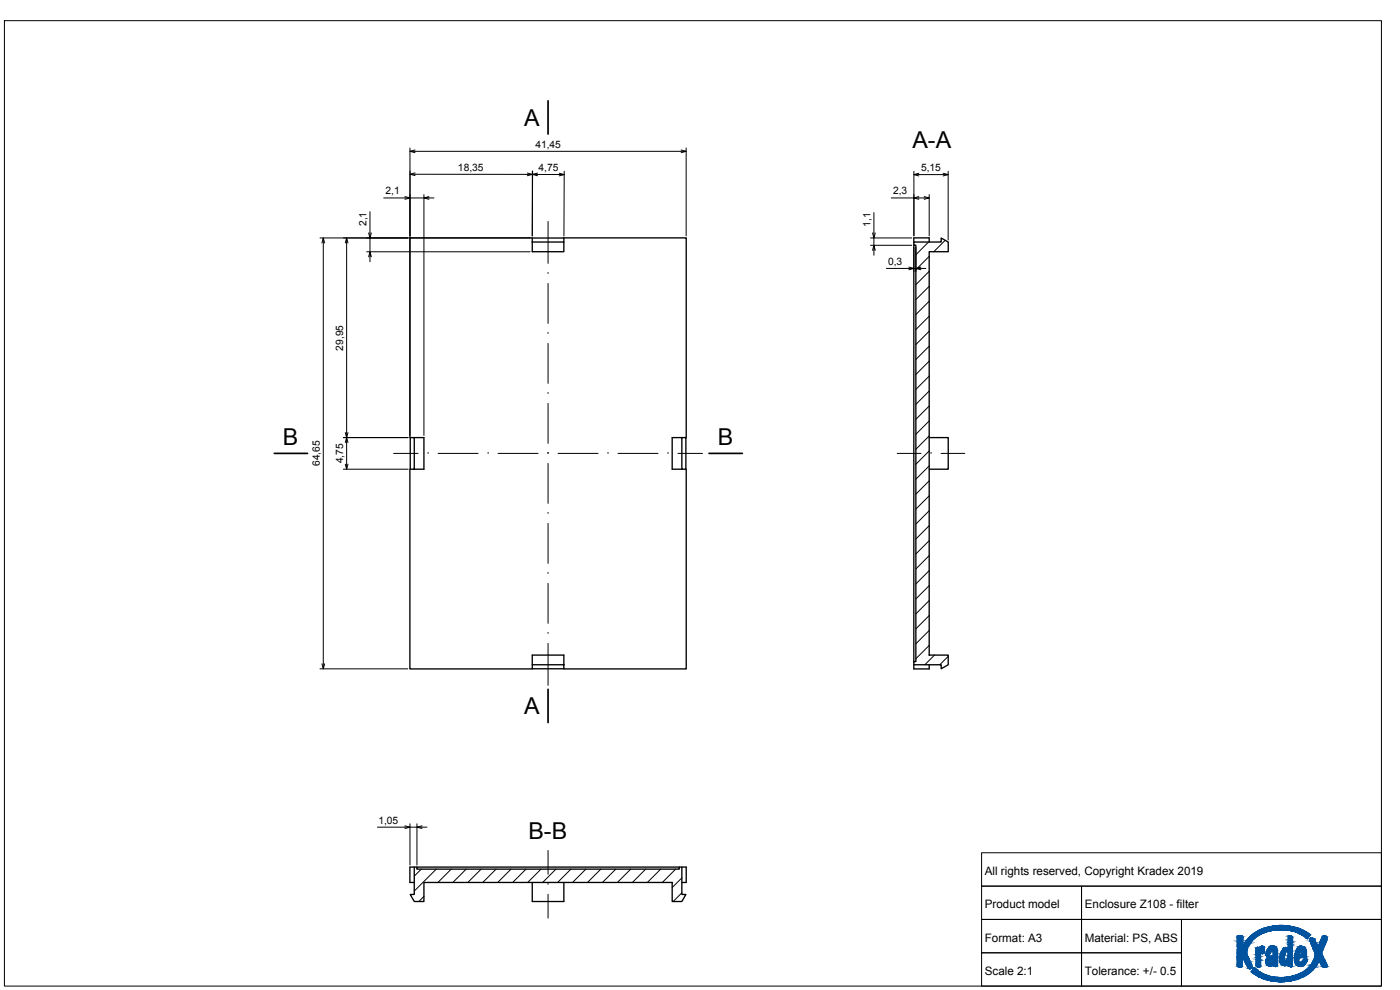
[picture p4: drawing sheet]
<svg xmlns="http://www.w3.org/2000/svg" width="420mm" height="297mm" viewBox="0 0 420 297" stroke-linecap="round" stroke-linejoin="round" font-family="sans-serif">
<defs><g id="words">
<g font-size="7">
<text x="157.3" y="37.7">A</text>
<text x="273.8" y="44.3">A-A</text>
<text x="84.9" y="133.5">B</text>
<text x="215.4" y="133.5">B</text>
<text x="157.3" y="214.3">A</text>
<text x="158.6" y="251.7">B-B</text>
</g>
<g font-size="3.5">
<text x="295.6" y="262.6">All rights reserved, Copyright Kradex 2019</text>
<text x="295.6" y="272.5">Product model</text>
<text x="325.6" y="272.6">Enclosure Z108 - filter</text>
<text x="295.6" y="282.6">Format: A3</text>
<text x="325.6" y="282.6">Material: PS, ABS</text>
<text x="295.6" y="292.6">Scale 2:1</text>
<text x="325.6" y="292.6">Tolerance: +/- 0.5</text>
</g>
<g font-size="3.1">
<text x="160.7" y="44.3">41,45</text>
<text x="137.4" y="51.2">18,35</text>
<text x="161.6" y="51.3">4,75</text>
<text x="276.4" y="51.3">5,15</text>
<text x="115.7" y="58.3">2,1</text>
<text x="268" y="58.3">2,3</text>
<text x="110" y="67.9" transform="rotate(-90 110 67.9)">2,1</text>
<text x="261.2" y="68.1" transform="rotate(-90 261.2 68.1)">1,1</text>
<text x="266.5" y="79.5">0,3</text>
<text x="103" y="105.2" transform="rotate(-90 103 105.2)">29,95</text>
<text x="96" y="139.9" transform="rotate(-90 96 139.9)">64,65</text>
<text x="103" y="139" transform="rotate(-90 103 139)">4,75</text>
<text x="113.6" y="247.1">1,05</text>
</g>
</g></defs>
<!-- layer: MD_Visible -->
<g fill="none" stroke="#000" stroke-width=".4">
<path d="M159.7 71.4h-36.7l.1 59.9M159.7 72.6v2.9h9.5v-2.9M159.7 71.4h9.5v1.2h-9.5zM169.2 71.4h36.7l-.1 59.9M274.2 72.6h8.3v-1.2l2.1 1.2v2.9h-5.7v121.1h5.7v2.9l-2.1 1.2v-1.2h-8.3v-1h.7v-124.9h-.7zM274.2 72.6v-1.2h4.7v1.2M274.2 73.6v124.9M123.1 131.3h1.2v9.5h-1.2zM124.3 131.3h2.9v9.5h-2.9M204.6 131.3h1.2v9.5h-1.2zM204.6 131.3h-2.9v9.5h2.9M278.9 131.3h5.7v9.5h-5.7"/>
<path d="M123.1 140.8l-.1 59.9h36.7M205.8 140.8l.1 59.9h-36.7M159.7 199.5h9.5v1.2h-9.5zM159.7 199.5v-2.9h9.5v2.9M274.2 199.5v1.2h4.7v-1.2M124.3 260.2h.8v.6h78.7v-.6h.8v8.2h1.2l-1.2 2.1h-2.9v-5.7h-74.5v5.7h-2.9l-1.2-2.1h1.2zM124.3 260.2h-1.3v4.6h1.3M125.1 260.2h78.7M159.7 264.8v5.7h9.5v-5.7M204.6 260.2h1.3v4.6h-1.3"/>
</g>
<!-- layer: Tabelka -->
<path d="M1.3 6.2h413.3v289.7h-413.3zM294.6 255.9h120v10h-120zM294.6 275.9h30v10h-30zM294.6 265.9h30v10h-30zM324.6 265.9h90v30h-60v-20h60h-90zM324.6 275.9h30v10h-30zM294.6 285.9h30v10h-30zM324.6 285.9h30v10h-30z" fill="none" stroke="#000" stroke-width=".3"/>
<g fill="#00539f" stroke="#00539f" stroke-width=".3">
<path d="M383.8 277.7h1.2z"/>
<path d="M372 280.7h.2z"/>
<path d="M397.3 280.7h.2z"/>
<path d="M393.4 281.4h.2z"/>
<path d="M393.3 281.4h.5z"/>
<path d="M381.7 283.7h.2z"/>
<path d="M390.2 283.9h.2z"/>
<path d="M378.7 283.9h.2z"/>
<path d="M373.1 284h1.6z"/>
<path d="M377.3 284.2h.2z"/>
<path d="M385.8 284.3h.2z"/>
<path d="M377 284.6h2.5z"/>
<path d="M390.7 285.1h1.3z"/>
<path d="M378.8 286.1h.2z"/>
<path d="M390.6 286.3h1.5z"/>
<path d="M381.4 286.9h.2z"/>
<path d="M391.6 287.6h.3z"/>
<path d="M389.2 289.6h2.1z"/>
<path d="M385.4 289.7l.2 .1z"/>
<path d="M385.4 289.7h.3z"/>
<path d="M381.1 289.9h.3z"/>
<path d="M390 290h.7z"/>
<path d="M382.7 290h.3z"/>
<path d="M387.2 290h.5z"/>
<path d="M372.1 290.2h.1z"/>
<path d="M397.4 290.2h.3z"/>
<path d="M376.3 290.4h.2z"/>
<path d="M375 290.7h.2z"/>
<path d="M384.4 294.6h.2z"/>
<path d="M383.8 277.7h1.6zM383.6 277.7h1.8z"/>
<path d="M383.6 277.7h2.2zM383.1 277.7h2.7z"/>
<path d="M383.1 277.7l3.2 .1zM382.6 277.8h3.7z"/>
<path d="M382.6 277.8h3.9zM382.4 277.8h4.1z"/>
<path d="M382.4 277.8l4.8 .1zM381.7 277.9h5.5z"/>
<path d="M381.7 277.9h5.6zM381.7 277.9h5.6z"/>
<path d="M381.7 277.9l6.2 .1zM381.1 278h6.8z"/>
<path d="M381.1 278l7 .1zM380.8 278.1h7.3z"/>
<path d="M380.8 278.1l7.7 .1zM380.4 278.2h8.1z"/>
<path d="M380.4 278.2l8.6 .1zM380 278.3h9z"/>
<path d="M380 278.3l9.1 .1zM379.8 278.4h9.3z"/>
<path d="M379.8 278.4l10 .2-.7-.2zM379.2 278.6l.6-.2 10 .2z"/>
<path d="M379.2 278.6h10.6zM379.2 278.6h10.6z"/>
<path d="M379.2 278.6l11.1 .2-.5-.2zM378.6 278.8l.6-.2 11.1 .2z"/>
<path d="M378.6 278.8l12 .1zM378.4 278.9h12.2z"/>
<path d="M378.4 278.9l12.3 .1zM378.2 279h12.5z"/>
<path d="M384.5 279h6.2zM384.5 279h6.2z"/>
<path d="M378.2 279h6.2zM378.2 279h6.3z"/>
<path d="M384.5 279h6.2zM384.5 279h6.2z"/>
<path d="M378.2 279h6.1zM378.2 279h6.2z"/>
<path d="M384.5 279h6.2zM384.5 279h6.2z"/>
<path d="M378.2 279h6.1zM378.2 279h5.3z"/>
<path d="M384.8 279h6zM384.8 279h6z"/>
<path d="M378.2 279h5.3zM378.1 279h4.8z"/>
<path d="M378.1 279h4.7zM378.1 279h4.8z"/>
<path d="M385.6 279l5.4 .1zM385.6 279l5.4 .1z"/>
<path d="M378.1 279h4.7zM377.9 279.1h4.3z"/>
<path d="M386.5 279.1l4.8 .1zM386.5 279.1l4.8 .1zM387.3 279.2h4zM387.3 279.2h4z"/>
<path d="M377.9 279.1h4.3zM377.6 279.3h3.9z"/>
<path d="M377.6 279.3h3.9zM377.5 279.3h3.7z"/>
<path d="M377.5 279.3h3.7zM377.4 279.4h3.5z"/>
<path d="M387.3 279.2l4.4 .2-.4-.2zM387.3 279.2l4.4 .2h-3.6z"/>
<path d="M377.4 279.4l2.9 .2 .6-.2zM377 279.6l.4-.2 2.9 .2z"/>
<path d="M377 279.6h3.3zM377 279.6h3.2z"/>
<path d="M388.1 279.4l3.9 .2-.3-.2zM388.1 279.4l3.9 .2h-3.3z"/>
<path d="M388.7 279.6l3.4 .1zM388.7 279.6l3.4 .1z"/>
<path d="M377 279.6l2.7 .2 .5-.2zM376.7 279.8l.3-.2 2.7 .2z"/>
<path d="M376.7 279.8h3zM376.5 279.9h2.8z"/>
<path d="M388.8 279.7l3.7 .3-.4-.3zM388.8 279.7l3.7 .3h-3z"/>
<path d="M376.5 279.9h2.8zM376.4 280h2.7z"/>
<path d="M389.5 280l3.2 .1zM389.5 280l3.2 .1z"/>
<path d="M376.4 280l2.1 .2 .6-.2zM376 280.2l.4-.2 2.1 .2z"/>
<path d="M389.8 280.1l3.2 .2-.3-.2zM389.8 280.1l3.2 .2h-2.8z"/>
<path d="M376 280.2h2.5zM376 280.2l2.5 .1z"/>
<path d="M390.2 280.3h2.8zM390.2 280.3h2.8z"/>
<path d="M390.3 280.3l2.8 .1zM390.3 280.3l2.8 .1z"/>
<path d="M390.4 280.4h2.7zM390.4 280.4h2.7zM390.4 280.4h2.7zM390.4 280.4h2.7zM390.4 280.4h2.7zM390.4 280.4h2.7z"/>
<path d="M390.4 280.4h2.7zM390.4 280.4h2.7z"/>
<path d="M390.5 280.4l2.7 .1zM390.5 280.4l2.7 .1z"/>
<path d="M390.6 280.5h2.6zM390.6 280.5h2.6z"/>
<path d="M376 280.3l2 .2 .5-.2zM375.7 280.5l.3-.2 2 .2z"/>
<path d="M375.7 280.5h2.3zM375.6 280.6h2.3z"/>
<path d="M390.7 280.5h2.5zM390.7 280.5l2.5 .1z"/>
<path d="M390.8 280.6h2.4zM390.8 280.6h2.3z"/>
<path d="M390.9 280.6h2.2zM390.9 280.6h2.2z"/>
<path d="M372 280.7h.3zM371.9 280.7h.4z"/>
<path d="M390.9 280.6h2.2zM390.9 280.6l2.2 .1z"/>
<path d="M397.3 280.7h.2zM397.3 280.7h.2z"/>
<path d="M371.9 280.7h.6zM371.7 280.7h.8z"/>
<path d="M371.7 280.7l.8 .1zM371.7 280.8h.8z"/>
<path d="M387 280.7l.2 .1zM386.9 280.8h.3z"/>
<path d="M386.9 280.8h.4zM386.9 280.8h.4z"/>
<path d="M397.3 280.7l.3 .1zM397.2 280.8h.4z"/>
<path d="M386.9 280.8h.5zM386.8 280.8h.6z"/>
<path d="M397.2 280.8h.5zM397.2 280.8h.5z"/>
<path d="M391 280.7h2.1zM391 280.7l2 .1z"/>
<path d="M386.8 280.8h.7zM386.8 280.8h.7z"/>
<path d="M371.7 280.8h1zM371.5 280.8h1.2z"/>
<path d="M371.5 280.8h1.3zM371.5 280.8h1.3z"/>
<path d="M386.8 280.8h.7zM386.8 280.8h.7z"/>
<path d="M375.6 280.6l1.9 .2 .4-.2zM375.3 280.8l.3-.2 1.9 .2z"/>
<path d="M371.5 280.8l1.3 .1zM371.5 280.8l1.3 .1z"/>
<path d="M397.2 280.8l.6 .1zM397.1 280.9h.7z"/>
<path d="M386.8 280.8l.9 .1zM386.8 280.8l.9 .1z"/>
<path d="M397.1 280.9h.8zM397.1 280.9h.8z"/>
<path d="M386.7 280.9h1zM386.7 280.9h1z"/>
<path d="M371.5 280.9h1.4zM371.5 280.9h1.4z"/>
<path d="M371.4 280.9h1.5zM371.4 280.9h1.5z"/>
<path d="M397 280.9l.9 .1zM397 280.9l.9 .1z"/>
<path d="M375.3 280.8h2.2zM375.2 281h2.1z"/>
<path d="M397 281h1zM397 281h1z"/>
<path d="M391.2 280.8l1.6 .2 .2-.2zM391.2 280.8l1.6 .2h-1.3z"/>
<path d="M391.5 281h1.3zM391.5 281h1.3z"/>
<path d="M397 281h1zM397 281h1z"/>
<path d="M371.4 280.9l1.5 .2zM371.4 280.9l1.5 .2z"/>
<path d="M396.9 281l1.2 .1zM396.9 281l1.2 .1z"/>
<path d="M386.7 280.9l1.1 .2zM386.7 280.9l1.1 .2zM386.7 281.1h1.1zM386.7 281.1h1.1z"/>
<path d="M371.4 281.1h1.6zM371.4 281.1h1.6z"/>
<path d="M386.7 281.1h1.2zM386.7 281.1h1.2z"/>
<path d="M396.9 281.1l1.2 .1zM396.9 281.1l1.2 .1z"/>
<path d="M371.3 281.1l1.7 .1zM371.3 281.1l1.7 .1z"/>
<path d="M386.7 281.1l1.2 .1zM386.7 281.1l1.2 .1zM386.7 281.2h1.2zM386.7 281.2h1.2z"/>
<path d="M375.2 281l1.8 .2 .3-.2zM375.2 281l1.8 .2h-2z"/>
<path d="M386.7 281.2l1.2 .1zM386.7 281.2l1.2 .1z"/>
<path d="M371.3 281.2l1.7 .1zM371.3 281.2l1.7 .1z"/>
<path d="M386.6 281.3h1.3zM386.6 281.3h1.3z"/>
<path d="M391.5 281l1.2 .3 .1-.3zM391.5 281l1.2 .3h-.9z"/>
<path d="M396.8 281.2l1.4 .1zM396.8 281.2l1.4 .1z"/>
<path d="M371.3 281.3h1.7zM371.3 281.3h1.7zM371.3 281.3h1.7zM371.3 281.3h1.7z"/>
<path d="M396.8 281.3h1.4zM396.8 281.3h1.4z"/>
<path d="M371.3 281.3h1.7zM371.3 281.3h1.7z"/>
<path d="M371.3 281.3h1.7zM371.3 281.3h1.7zM371.3 281.3h1.7zM371.3 281.3h1.7z"/>
<path d="M371.3 281.3h1.7zM371.3 281.3h1.7z"/>
<path d="M375 281.2l1.8 .2 .2-.2zM375 281.2l1.8 .2h-2z"/>
<path d="M386.6 281.3l1.3 .1zM386.6 281.3l1.3 .1zM386.6 281.4h1.3zM386.6 281.4h1.3z"/>
<path d="M371.3 281.3l1.7 .1zM371.3 281.3l1.7 .1z"/>
<path d="M391.8 281.3h.9zM391.8 281.3l.8 .1z"/>
<path d="M371.3 281.4h1.7zM371.3 281.4h1.7z"/>
<path d="M393.4 281.4h.3zM393.4 281.4h.3z"/>
<path d="M393.4 281.4h.3zM393.4 281.4h.3z"/>
<path d="M386.6 281.4h1.3zM386.6 281.4h1.3z"/>
<path d="M392 281.4h.6zM392 281.4h.5z"/>
<path d="M393.4 281.4h.4zM393.3 281.4h.5zM393.3 281.4h.5z"/>
<path d="M393.3 281.4l.5 .1zM393.3 281.4l.5 .1z"/>
<path d="M371.3 281.4l1.7 .1zM371.3 281.4l1.7 .1z"/>
<path d="M371.3 281.5h1.7zM371.3 281.5h1.7z"/>
<path d="M392 281.4h.5zM392 281.4l.5 .1z"/>
<path d="M386.6 281.4l1.3 .1zM386.6 281.4l1.3 .1z"/>
<path d="M393.3 281.5h.7zM393.2 281.5h.8z"/>
<path d="M374.8 281.4h2zM374.8 281.4l1.8 .1h-2z"/>
<path d="M393.2 281.5h.9zM393.2 281.5h.9z"/>
<path d="M386.6 281.5h1.3zM386.6 281.5h1.3z"/>
<path d="M392.1 281.5h.4zM392.1 281.5h.3zM392.1 281.5h.3zM392.1 281.5h.3z"/>
<path d="M396.8 281.3l1.5 .3-.1-.3zM396.8 281.3l1.5 .3h-1.7z"/>
<path d="M392.1 281.5h.3zM392.1 281.5l.3 .1zM392.2 281.6h.2zM392.2 281.6h.2zM392.2 281.6h.2zM392.2 281.6h.2zM392.2 281.6h.2zM392.2 281.6h.2z"/>
<path d="M392.2 281.6h.2zM392.2 281.6h.2z"/>
<path d="M386.6 281.5l1.3 .1zM386.6 281.5l1.3 .1z"/>
<path d="M396.6 281.6h1.7zM396.6 281.6h1.7z"/>
<path d="M392.2 281.6h.2zM392.2 281.6h.2z"/>
<path d="M393.2 281.5l1 .1zM393.2 281.5l1 .1z"/>
<path d="M393.1 281.6h1.1zM393.1 281.6h1.1z"/>
<path d="M371.3 281.5l1.7 .2v-.2zM371.3 281.5l1.7 .2h-1.7z"/>
<path d="M371.3 281.7h1.7zM371.3 281.7h1.7z"/>
<path d="M386.6 281.6l1.3 .1zM386.6 281.6l1.3 .1z"/>
<path d="M374.6 281.5l1.7 .3 .3-.3zM374.6 281.5l1.7 .3h-1.9z"/>
<path d="M393.1 281.6l1.3 .2zM393.1 281.6l1.3 .2zM393.1 281.8h1.3zM393.1 281.8h1.3z"/>
<path d="M396.6 281.6l1.7 .3v-.3zM396.6 281.6l1.7 .3h-1.8z"/>
<path d="M374.4 281.8h1.9zM374.4 281.8l1.8 .1z"/>
<path d="M386.6 281.7l1.3 .2v-.2zM386.6 281.7l1.3 .2h-1.3z"/>
<path d="M371.3 281.7l1.7 .2v-.2zM371.3 281.7l1.7 .2h-1.7z"/>
<path d="M393.1 281.8l1.4 .1-.1-.1zM393.1 281.8l1.4 .1h-1.4z"/>
<path d="M393.1 281.9l1.5 .1zM393.1 281.9l1.5 .1z"/>
<path d="M396.5 281.9h1.8zM396.5 281.9l1.7 .1h-1.8z"/>
<path d="M386.6 281.9l1.3 .1zM386.6 281.9l1.3 .1z"/>
<path d="M371.3 281.9l1.7 .1zM371.3 281.9l1.7 .1z"/>
<path d="M393.1 282h1.5zM393.1 282h1.5z"/>
<path d="M393.1 282l1.5 .1zM393.1 282l1.5 .1z"/>
<path d="M393.1 282.1h1.5zM393.1 282.1h1.5z"/>
<path d="M396.4 282h1.8zM396.4 282l1.8 .2h-1.8z"/>
<path d="M393.1 282.1l1.6 .1zM393.1 282.1l1.6 .1z"/>
<path d="M374.3 281.9l1.6 .3 .3-.3zM374.3 281.9l1.6 .3h-1.8z"/>
<path d="M371.3 282l1.7 .2v-.2zM371.3 282l1.7 .2h-1.7z"/>
<path d="M393.1 282.2l1.6 .1zM393.1 282.2l1.6 .1z"/>
<path d="M374.1 282.2h1.8zM374.1 282.2l1.7 .1z"/>
<path d="M396.4 282.2h1.8zM396.4 282.2l1.8 .1z"/>
<path d="M386.6 282l1.3 .3v-.3zM386.6 282l1.3 .3h-1.3z"/>
<path d="M396.3 282.3h1.9zM396.3 282.3l1.8 .1z"/>
<path d="M396.3 282.4h1.8zM396.3 282.4h1.8z"/>
<path d="M386.6 282.3l1.3 .1zM386.6 282.3l1.3 .1z"/>
<path d="M393.2 282.3l1.6 .1zM393.2 282.3l1.6 .1z"/>
<path d="M371.3 282.2l1.7 .2v-.2zM371.3 282.2l1.7 .2h-1.7z"/>
<path d="M393.2 282.4h1.6zM393.2 282.4h1.6z"/>
<path d="M396.3 282.4h1.8zM396.3 282.4h1.8z"/>
<path d="M396.2 282.4h1.9zM396.2 282.4h1.9z"/>
<path d="M396.2 282.4h1.9zM396.2 282.4l1.9 .1z"/>
<path d="M396.2 282.5h1.9zM396.2 282.5l1.8 .1z"/>
<path d="M374 282.3l1.5 .3 .3-.3zM374 282.3l1.5 .3h-1.7z"/>
<path d="M373.8 282.6h1.7zM373.8 282.6l1.6 .1z"/>
<path d="M396.2 282.6h1.8zM396.2 282.6l1.8 .1z"/>
<path d="M396.1 282.7h1.9zM396.1 282.7h1.9z"/>
<path d="M393.2 282.4l1.8 .4-.2-.4zM393.2 282.4l1.8 .4h-1.7z"/>
<path d="M371.3 282.4l1.7 .4v-.4zM371.3 282.4l1.7 .4h-1.7z"/>
<path d="M386.6 282.4l1.3 .4v-.4zM386.6 282.4l1.3 .4h-1.3z"/>
<path d="M386.6 282.8h1.3zM386.6 282.8h1.3z"/>
<path d="M371.3 282.8l1.7 .1zM371.3 282.8l1.7 .1z"/>
<path d="M396.1 282.7l1.8 .2 .1-.2zM396.1 282.7l1.8 .2h-1.9z"/>
<path d="M393.3 282.8l1.7 .1zM393.3 282.8l1.7 .1zM393.4 282.9h1.6zM393.4 282.9h1.6z"/>
<path d="M393.4 282.9l1.6 .1zM393.4 282.9l1.6 .1z"/>
<path d="M393.4 283h1.6zM393.4 283h1.6z"/>
<path d="M396 282.9h1.9zM396 282.9l1.8 .1z"/>
<path d="M371.3 282.9l1.7 .1v-.1zM371.3 282.9l1.7 .1h-1.7z"/>
<path d="M393.4 283l1.7 .1zM393.4 283l1.7 .1z"/>
<path d="M373.8 282.7l1.4 .4 .2-.4zM373.8 282.7l1.4 .4h-1.7z"/>
<path d="M396 283h1.8zM396 283l1.8 .1z"/>
<path d="M373.5 283.1h1.7zM373.5 283.1h1.7z"/>
<path d="M393.4 283.1h1.7zM393.4 283.1h1.7z"/>
<path d="M393.5 283.1h1.6zM393.5 283.1h1.6z"/>
<path d="M373.5 283.1h1.7zM373.5 283.1l1.6 .1z"/>
<path d="M373.5 283.2h1.6zM373.5 283.2h1.6z"/>
<path d="M373.5 283.2h1.6zM373.5 283.2h1.6zM373.4 283.2h1.7zM373.4 283.2h1.7zM373.4 283.2h1.7zM373.4 283.2h1.7z"/>
<path d="M373.4 283.2h1.7zM373.4 283.2h1.7z"/>
<path d="M371.3 283l1.7 .3v-.3zM371.3 283l1.7 .3h-1.7z"/>
<path d="M393.5 283.1l1.7 .2zM393.5 283.1l1.7 .2z"/>
<path d="M396 283.1l1.7 .2 .1-.2zM396 283.1l1.7 .2h-1.8z"/>
<path d="M386.6 282.8l1.3 .5v-.5zM386.6 282.8l1.3 .5h-1.3z"/>
<path d="M386.6 283.3h1.3zM386.6 283.3h1.3z"/>
<path d="M373.4 283.2h1.7zM373.4 283.2l1.6 .1z"/>
<path d="M371.3 283.3h1.7zM371.3 283.3h1.7z"/>
<path d="M395.9 283.3h1.8zM395.9 283.3l1.8 .1z"/>
<path d="M393.5 283.3l1.7 .1zM393.5 283.3l1.7 .1zM393.6 283.4h1.6zM393.6 283.4h1.6z"/>
<path d="M393.6 283.4h1.6zM393.6 283.4h1.6zM393.6 283.4h1.6zM393.6 283.4h1.6z"/>
<path d="M373.4 283.3h1.6zM373.4 283.3l1.6 .1z"/>
<path d="M371.3 283.3l1.7 .1zM371.3 283.3l1.7 .1z"/>
<path d="M395.9 283.4h1.8zM395.9 283.4h1.8z"/>
<path d="M393.6 283.4h1.7zM393.6 283.4h1.7z"/>
<path d="M373.4 283.4h1.6zM373.4 283.4h1.5z"/>
<path d="M373.3 283.4h1.6zM373.3 283.4h1.6z"/>
<path d="M371.3 283.4h1.7zM371.3 283.4h1.7z"/>
<path d="M371.3 283.4l1.7 .1zM371.3 283.4l1.7 .1z"/>
<path d="M373.3 283.4h1.6zM373.3 283.4l1.6 .1z"/>
<path d="M373.3 283.5h1.6zM373.3 283.5h1.6z"/>
<path d="M395.8 283.4h1.9zM395.8 283.4l1.8 .2h-1.8z"/>
<path d="M373.3 283.5l1.6 .1zM373.3 283.5l1.6 .1z"/>
<path d="M393.6 283.4l1.8 .2-.1-.2zM393.6 283.4l1.8 .2h-1.7z"/>
<path d="M393.7 283.6l1.7 .1zM393.7 283.6l1.7 .1z"/>
<path d="M371.3 283.5l1.7 .2v-.2zM371.3 283.5l1.7 .2h-1.7z"/>
<path d="M381.7 283.7h.3zM381.6 283.7h.4z"/>
<path d="M373.3 283.6h1.6zM373.3 283.6l1.5 .1h-1.6z"/>
<path d="M386.6 283.3l1.3 .4v-.4zM386.6 283.3l1.3 .4h-1.3z"/>
<path d="M395.8 283.6l1.7 .2 .1-.2zM395.8 283.6l1.7 .2h-1.8z"/>
<path d="M381.6 283.7l.6 .1zM381.4 283.8h.8z"/>
<path d="M371.3 283.7l1.7 .1v-.1zM371.3 283.7l1.7 .1h-1.7z"/>
<path d="M393.7 283.7l1.8 .1-.1-.1zM393.7 283.7l1.8 .1h-1.7z"/>
<path d="M381.4 283.8h.9zM381.4 283.8h.9z"/>
<path d="M386.6 283.7l1.3 .1zM386.6 283.7l1.3 .1z"/>
<path d="M373.2 283.7h1.6zM373.2 283.7l1.5 .1z"/>
<path d="M371.3 283.8h1.7zM371.3 283.8h1.7z"/>
<path d="M395.7 283.8h1.8zM395.7 283.8l1.8 .1z"/>
<path d="M390.2 283.9h.5zM390.1 283.9h.6z"/>
<path d="M378.7 283.9h.3zM378.6 283.9h.4zM378.6 283.9h.4zM378.6 283.9h.4z"/>
<path d="M393.8 283.8l1.7 .1zM393.8 283.8l1.7 .1z"/>
<path d="M371.3 283.8l1.7 .1zM371.3 283.8l1.7 .1z"/>
<path d="M390.1 283.9h.7zM390 283.9h.8z"/>
<path d="M381.4 283.8l1.2 .1zM381.2 283.9h1.4z"/>
<path d="M378.6 283.9h.5zM378.5 283.9h.6z"/>
<path d="M395.7 283.9h1.8zM395.6 283.9h1.8z"/>
<path d="M393.8 283.9h1.8zM393.8 283.9h1.8z"/>
<path d="M373.2 283.8h1.5zM373.2 283.8l1.5 .2z"/>
<path d="M378.5 283.9l.7 .1zM378.4 284h.8z"/>
<path d="M381.2 283.9l1.5 .1zM381.1 284h1.6z"/>
<path d="M371.3 283.9l1.7 .1zM371.3 283.9l1.7 .1z"/>
<path d="M390 283.9l1 .1zM389.9 284h1.1z"/>
<path d="M373.1 284h1.6zM373.1 284h1.6zM373.1 284h1.6z"/>
<path d="M378.4 284h.8zM378.3 284h.9z"/>
<path d="M373.1 284h1.6zM373.1 284h1.5z"/>
<path d="M371.3 284h1.7zM371.3 284h1.7z"/>
<path d="M389.9 284l1.2 .1zM389.8 284.1h1.3z"/>
<path d="M393.8 283.9h3.6zM393.8 283.9l3.6 .2z"/>
<path d="M381.1 284l1.7 .1zM381.1 284l1.7 .1z"/>
<path d="M378.3 284l1 .1zM378.3 284.1h1z"/>
<path d="M378.3 284.1h1zM378.3 284.1h1z"/>
<path d="M386.6 283.8l1.3 .3v-.3zM386.6 283.8l1.3 .3h-1.3z"/>
<path d="M389.8 284.1h1.4zM389.7 284.1h1.5z"/>
<path d="M381 284.1h1.9zM381 284.1h1.9z"/>
<path d="M378.3 284.1h1zM378.3 284.1h1z"/>
<path d="M381 284.1l1.9 .1zM381 284.1l1.9 .1z"/>
<path d="M378.2 284.1l1.2 .1zM378.2 284.1l1.2 .1z"/>
<path d="M393.8 284.1l3.5 .1 .1-.1zM393.8 284.1l3.5 .1h-3.4z"/>
<path d="M389.7 284.1l1.7 .1zM389.6 284.2h1.8z"/>
<path d="M378.2 284.2h1.2zM378.2 284.2h1.2z"/>
<path d="M389.6 284.2h1.8zM389.6 284.2h1.8z"/>
<path d="M386.6 284.1l1.3 .1zM386.6 284.1l1.3 .1z"/>
<path d="M377.3 284.2l.3 .1zM377.2 284.3h.4z"/>
<path d="M385.8 284.3h.3zM385.7 284.3h.4z"/>
<path d="M377.2 284.3h.4zM377.2 284.3h.4z"/>
<path d="M378.2 284.2l1.2 .1zM378.2 284.2l1.2 .1z"/>
<path d="M385.7 284.3h.5zM385.6 284.3h.6z"/>
<path d="M389.5 284.2l2 .1zM389.5 284.2l2 .1z"/>
<path d="M377.2 284.3l.5 .1zM377.1 284.4h.6z"/>
<path d="M380.9 284.2l2.2 .2-.2-.2zM380.9 284.2l2.2 .2h-2.3z"/>
<path d="M385.6 284.3l.7 .1zM385.5 284.4h.8z"/>
<path d="M378.2 284.3l1.2 .1zM378.2 284.3l1.2 .1z"/>
<path d="M393.9 284.2h3.4zM393.9 284.2l3.3 .2z"/>
<path d="M380.8 284.4h2.3zM380.8 284.4h2.3z"/>
<path d="M386.6 284.2l1.3 .2zM386.6 284.2l1.3 .2z"/>
<path d="M385.5 284.4h.9zM385.4 284.4h1z"/>
<path d="M386.6 284.4h1.3zM386.6 284.4h1.3z"/>
<path d="M378.1 284.4h1.4zM378.1 284.4h1.4z"/>
<path d="M389.5 284.3l2.1 .1zM389.5 284.3l2.1 .1z"/>
<path d="M389.4 284.4l2.2 .1zM389.4 284.4l2.2 .1z"/>
<path d="M378.1 284.4l1.4 .1zM378.1 284.4l1.4 .1z"/>
<path d="M377.1 284.4l.7 .1zM377.1 284.4l.7 .1z"/>
<path d="M386.6 284.4l1.3 .1zM386.6 284.4l1.3 .1z"/>
<path d="M371.3 284l3.2 .5 .1-.5zM371.3 284l3.2 .5h-3.2z"/>
<path d="M385.4 284.4l1.1 .1zM385.3 284.5h1.2z"/>
<path d="M394 284.4h3.2zM394 284.4l3.2 .1z"/>
<path d="M394 284.5h3.2zM394 284.5h3.2z"/>
<path d="M385.3 284.5h1.3zM385.3 284.5h1.3z"/>
<path d="M377 284.5h.9zM377 284.5h.9z"/>
<path d="M385.3 284.5h1.3zM385.2 284.5h1.4z"/>
<path d="M386.6 284.5h1.3zM386.6 284.5h1.3z"/>
<path d="M377 284.5h.9zM377 284.5h.9z"/>
<path d="M378.1 284.5h1.4zM378 284.5h1.5z"/>
<path d="M377 284.5h1zM377 284.5h1z"/>
<path d="M386.6 284.5h1.3zM386.6 284.5h1.3zM386.6 284.5h1.3zM386.6 284.5h1.3z"/>
<path d="M385.2 284.5h1.4zM385.2 284.5h1.4z"/>
<path d="M377 284.5h2.5zM377 284.5h2.5z"/>
<path d="M389.4 284.5l2.3 .1zM389.4 284.5l2.3 .1z"/>
<path d="M377 284.5l2.5 .1zM377 284.5l2.5 .1z"/>
<path d="M377 284.6h2.5zM377 284.6h2.5zM377 284.6h2.5z"/>
<path d="M380.7 284.4l2.5 .2-.1-.2zM380.7 284.4l2.5 .2h-2.6z"/>
<path d="M394 284.5h3.2zM394 284.5l3.1 .1z"/>
<path d="M377 284.6h2.5zM377 284.6h2.5z"/>
<path d="M380.6 284.6h2.6zM380.6 284.6h2.6z"/>
<path d="M377 284.6h2.5zM377 284.6h2.5z"/>
<path d="M385.2 284.5l2.7 .1zM385.1 284.6h2.8z"/>
<path d="M389.3 284.6l2.5 .1zM389.3 284.6l2.5 .1h-2.6z"/>
<path d="M394.1 284.6h3zM394.1 284.6l3 .1z"/>
<path d="M394.1 284.7h3zM394.1 284.7h3z"/>
<path d="M389.2 284.7h2.7zM389.2 284.7h2.7z"/>
<path d="M377 284.6l2.5 .1zM377 284.6l2.5 .1z"/>
<path d="M394.1 284.7h3zM394.1 284.7l3 .1z"/>
<path d="M377 284.7l2.5 .1zM377 284.7l2.5 .1z"/>
<path d="M394.1 284.8h3zM394.1 284.8h3z"/>
<path d="M394.1 284.8h3zM394.1 284.8h3z"/>
<path d="M385.1 284.6l2.8 .2zM385.1 284.6l2.8 .2h-2.9z"/>
<path d="M380.6 284.6l2.7 .3-.1-.3zM380.6 284.6l2.7 .3h-2.9z"/>
<path d="M377 284.8l2.5 .1zM377 284.8l2.5 .1z"/>
<path d="M394.1 284.8h3zM394.1 284.8l2.9 .1zM394.2 284.9h2.8zM394.2 284.9h2.8z"/>
<path d="M380.4 284.9h2.9zM380.4 284.9h2.9z"/>
<path d="M389.2 284.7l2.7 .2v-.2zM389.2 284.7l2.7 .2h-2.8z"/>
<path d="M377 284.9h2.5zM377 284.9h2.5z"/>
<path d="M394.2 284.9h2.8zM394.2 284.9h2.8z"/>
<path d="M394.2 284.9h2.8zM394.2 284.9h2.8zM394.2 284.9h2.8zM394.2 284.9h2.8z"/>
<path d="M371.3 284.5l3 .4 .2-.4zM371.3 284.5l3 .4h-3z"/>
<path d="M389.1 284.9h2.9zM389.1 284.9h2.9z"/>
<path d="M394.2 284.9h2.8zM394.2 284.9l2.8 .1z"/>
<path d="M371.3 284.9l3 .1zM371.3 284.9l3 .1z"/>
<path d="M389.1 284.9l2.9 .1zM389.1 284.9l2.9 .1z"/>
<path d="M390.6 285h1.4zM390.6 285h1.4z"/>
<path d="M389.1 285h1.5zM389.1 285h1.5z"/>
<path d="M377 284.9l2.5 .1zM377 284.9l2.5 .1z"/>
<path d="M394.2 285h2.8zM394.2 285h2.8z"/>
<path d="M389.1 285h1.5zM389.1 285l1.4 .1z"/>
<path d="M390.7 285l1.3 .1zM390.7 285l1.3 .1zM390.7 285.1h1.3z"/>
<path d="M380.4 284.9l3 .2-.1-.2zM380.4 284.9l3 .2h-3.1z"/>
<path d="M389 285.1h1.5zM389 285.1h1.4z"/>
<path d="M380.3 285.1h3.1zM380.3 285.1h3.1z"/>
<path d="M371.3 285l3 .1v-.1zM371.3 285l3 .1h-3z"/>
<path d="M381.8 285.1l1.6 .1zM381.8 285.1l1.6 .1z"/>
<path d="M394.2 285h2.8zM394.2 285l2.7 .2z"/>
<path d="M377 285l2.5 .2v-.2zM377 285l2.5 .2h-2.5z"/>
<path d="M394.3 285.2h2.6zM394.3 285.2h2.6z"/>
<path d="M381.9 285.2h1.5zM381.9 285.2h1.5z"/>
<path d="M385 284.8l2.9 .4v-.4zM385 284.8l2.9 .4h-3.2z"/>
<path d="M380.2 285.1h1.6zM380.2 285.1l1.5 .1z"/>
<path d="M381.9 285.2h1.5zM381.9 285.2h1.5z"/>
<path d="M389 285.1h1.4zM389 285.1l1.4 .1z"/>
<path d="M377 285.2h2.5zM377 285.2h2.5z"/>
<path d="M390.8 285.1l1.3 .1zM390.8 285.1l1.3 .1z"/>
<path d="M381.9 285.2h1.5zM381.9 285.2h1.5z"/>
<path d="M384.7 285.2l3.2 .1zM384.7 285.2l3.2 .1z"/>
<path d="M386.3 285.3h1.6zM386.3 285.3h1.6z"/>
<path d="M384.7 285.3h1.6zM384.7 285.3h1.6z"/>
<path d="M384.7 285.3h1.6zM384.7 285.3h1.6z"/>
<path d="M386.4 285.3h1.5zM386.4 285.3h1.5z"/>
<path d="M382 285.2l1.4 .1zM382 285.2l1.4 .1z"/>
<path d="M390.8 285.2l1.3 .1zM390.8 285.2l1.3 .1zM390.8 285.3h1.3zM390.8 285.3h1.3z"/>
<path d="M377 285.2l2.5 .1zM377 285.2l2.5 .1z"/>
<path d="M384.7 285.3h1.6zM384.7 285.3h1.5z"/>
<path d="M371.3 285.1l3 .2v-.2zM371.3 285.1l3 .2h-3z"/>
<path d="M380.2 285.2h1.5zM380.2 285.2l1.4 .1z"/>
<path d="M386.4 285.3h1.5zM386.4 285.3h1.5z"/>
<path d="M382 285.3h1.4zM382 285.3h1.4z"/>
<path d="M380.1 285.3h1.5zM380.1 285.3h1.5z"/>
<path d="M390.8 285.3h1.3zM390.8 285.3h1.3z"/>
<path d="M377 285.3l2.5 .1zM377 285.3l2.5 .1z"/>
<path d="M389 285.2h1.4zM389 285.2l1.3 .2h-1.4z"/>
<path d="M377 285.4h2.5zM377 285.4h2.5z"/>
<path d="M394.3 285.2l2.5 .2 .1-.2zM394.3 285.2l2.5 .2h-2.4z"/>
<path d="M384.6 285.3h1.6zM384.6 285.3l1.5 .1z"/>
<path d="M377 285.4h2.5zM377 285.4h2.5z"/>
<path d="M380.1 285.3h1.5zM380.1 285.3l1.5 .1z"/>
<path d="M382 285.3l1.4 .1zM382 285.3l1.4 .1z"/>
<path d="M394.4 285.4h2.4zM394.4 285.4h2.4z"/>
<path d="M386.5 285.3l1.4 .1zM386.5 285.3l1.4 .1z"/>
<path d="M377 285.4l2.5 .1zM377 285.4l2.5 .1z"/>
<path d="M371.3 285.3h3zM371.3 285.3l2.9 .2z"/>
<path d="M382 285.4l1.4 .1zM382 285.4l1.4 .1z"/>
<path d="M384.6 285.4h1.5zM384.6 285.4l1.4 .1z"/>
<path d="M386.5 285.4l1.4 .1zM386.5 285.4l1.4 .1z"/>
<path d="M390.8 285.3l1.3 .2v-.2zM390.8 285.3l1.3 .2h-1.3zM390.8 285.5h1.3zM390.8 285.5h1.3z"/>
<path d="M380.1 285.4h1.5zM380.1 285.4l1.4 .1z"/>
<path d="M377 285.5h2.5zM377 285.5h2.5z"/>
<path d="M386.5 285.5h1.4zM386.5 285.5h1.4z"/>
<path d="M380 285.5h1.5zM380 285.5l1.5 .1z"/>
<path d="M390.8 285.5l1.3 .1zM390.8 285.5l1.3 .1z"/>
<path d="M371.3 285.5h2.9zM371.3 285.5l2.9 .1z"/>
<path d="M386.5 285.5l1.4 .1zM386.5 285.5l1.4 .1z"/>
<path d="M390.8 285.6h1.3zM390.8 285.6h1.3zM390.8 285.6h1.3zM390.8 285.6h1.3z"/>
<path d="M377 285.5h2.5zM377 285.5l2.4 .1z"/>
<path d="M390.8 285.6h1.3zM390.8 285.6h1.3z"/>
<path d="M382.1 285.5l1.3 .1v-.1zM382.1 285.5l1.3 .1h-1.3z"/>
<path d="M386.5 285.6h1.4zM386.5 285.6h1.4z"/>
<path d="M382.1 285.6h1.3zM382.1 285.6h1.3z"/>
<path d="M384.5 285.5h1.5zM384.5 285.5l1.4 .1z"/>
<path d="M384.5 285.6h1.4zM384.5 285.6h1.4z"/>
<path d="M388.9 285.4l1.3 .2 .1-.2zM388.9 285.4l1.3 .2h-1.4z"/>
<path d="M394.4 285.4l2.4 .2v-.2zM394.4 285.4l2.4 .2h-2.3z"/>
<path d="M371.3 285.6l2.9 .1zM371.3 285.6l2.9 .1z"/>
<path d="M377 285.6h2.4zM377 285.6l2.4 .1z"/>
<path d="M390.8 285.6l1.3 .1zM390.8 285.6l1.3 .1z"/>
<path d="M371.3 285.7h2.9zM371.3 285.7h2.9z"/>
<path d="M388.8 285.6h1.4zM388.8 285.6l1.4 .1z"/>
<path d="M377 285.7h2.4zM377 285.7h2.4z"/>
<path d="M390.8 285.7l1.3 .1zM390.8 285.7l1.3 .1z"/>
<path d="M377 285.7h1.5zM377 285.7l1.4 .1z"/>
<path d="M380 285.6l1.4 .2 .1-.2zM380 285.6l1.4 .2h-1.4z"/>
<path d="M378.5 285.7l.9 .1zM378.5 285.7l.9 .1z"/>
<path d="M394.5 285.6h2.3zM394.5 285.6l2.2 .2z"/>
<path d="M377 285.8h1.4zM377 285.8h1.4z"/>
<path d="M371.3 285.7l2.9 .1zM371.3 285.7l2.9 .1z"/>
<path d="M386.5 285.6l1.4 .2v-.2zM386.5 285.6l1.4 .2h-1.4z"/>
<path d="M384.5 285.6l1.3 .2 .1-.2zM384.5 285.6l1.3 .2h-1.4z"/>
<path d="M382.1 285.6l1.3 .2v-.2zM382.1 285.6l1.3 .2h-1.3z"/>
<path d="M378.5 285.8h.9zM378.5 285.8h.9z"/>
<path d="M394.5 285.8h2.2zM394.5 285.8l2.2 .1z"/>
<path d="M378.6 285.8l.8 .1zM378.6 285.8l.8 .1z"/>
<path d="M377 285.8h1.4zM377 285.8l1.4 .1z"/>
<path d="M390.8 285.8l1.3 .1zM390.8 285.8l1.3 .1z"/>
<path d="M377 285.9h1.4zM377 285.9h1.4z"/>
<path d="M382.1 285.8l1.3 .1zM382.1 285.8l1.3 .1z"/>
<path d="M388.8 285.7l1.3 .2 .1-.2zM388.8 285.7l1.3 .2h-1.4z"/>
<path d="M380 285.8l1.2 .1 .2-.1zM380 285.8l1.2 .1h-1.3z"/>
<path d="M371.3 285.8h2.9zM371.3 285.8l2.9 .1z"/>
<path d="M378.6 285.9h.8zM378.6 285.9l.7 .1z"/>
<path d="M378.6 286h.7zM378.6 286h.7zM378.7 286h.6zM378.7 286h.6z"/>
<path d="M377 285.9h1.4zM377 285.9l1.3 .1z"/>
<path d="M390.8 285.9l1.3 .1zM390.8 285.9l1.3 .1z"/>
<path d="M394.6 285.9l2.1 .1v-.1zM394.6 285.9l2.1 .1h-2.1z"/>
<path d="M384.4 285.8l1.3 .2 .1-.2zM384.4 285.8l1.3 .2h-1.4z"/>
<path d="M388.7 285.9h1.4zM388.7 285.9l1.4 .1z"/>
<path d="M378.7 286h.6zM378.7 286l.5 .1z"/>
<path d="M390.8 286l1.3 .1zM390.8 286l1.3 .1z"/>
<path d="M382.1 285.9l1.3 .2v-.2zM382.1 285.9l1.3 .2h-1.3z"/>
<path d="M378.7 286.1h.5zM378.7 286.1h.5z"/>
<path d="M390.8 286.1h1.3zM390.8 286.1h1.3z"/>
<path d="M384.3 286h1.4zM384.3 286l1.4 .1z"/>
<path d="M371.3 285.9l2.9 .2v-.2zM371.3 285.9l2.9 .2h-2.9z"/>
<path d="M377 286l1.3 .1zM377 286l1.3 .1z"/>
<path d="M371.3 286.1h2.9zM371.3 286.1h2.9z"/>
<path d="M378.7 286.1h.5zM378.7 286.1h.4z"/>
<path d="M379.9 285.9l1.2 .2 .1-.2zM379.9 285.9l1.2 .2h-1.2z"/>
<path d="M378.8 286.1h.3zM378.8 286.1h.2z"/>
<path d="M394.6 286l2.1 .2zM394.6 286l2.1 .2z"/>
<path d="M388.7 286h1.4zM388.7 286l1.3 .2z"/>
<path d="M388.7 286.2h1.3zM388.7 286.2h1.3z"/>
<path d="M390.8 286.1l1.3 .1zM390.8 286.1l1.3 .1z"/>
<path d="M394.6 286.2h2.1zM394.6 286.2h2.1z"/>
<path d="M379.9 286.1h1.2zM379.9 286.1l1.2 .1z"/>
<path d="M382.1 286.1l1.3 .1zM382.1 286.1l1.3 .1z"/>
<path d="M388.7 286.2h1.3zM388.7 286.2h1.3z"/>
<path d="M371.3 286.1l2.9 .1zM371.3 286.1l2.9 .1z"/>
<path d="M390.8 286.2h1.3zM390.8 286.2h1.3z"/>
<path d="M388.7 286.2l1.3 .1zM388.7 286.2l1.3 .1z"/>
<path d="M384.3 286.1h1.4zM384.3 286.1l1.3 .2h-1.3z"/>
<path d="M377 286.1l1.3 .2v-.2zM377 286.1l1.3 .2h-1.3z"/>
<path d="M390.8 286.2l1.3 .1zM390.8 286.2l1.3 .1z"/>
<path d="M379.8 286.2h1.3zM379.8 286.2l1.2 .1z"/>
<path d="M394.6 286.2l2.2 .1zM394.6 286.2l2.2 .1z"/>
<path d="M390.7 286.3h1.4zM390.6 286.3h1.5zM390.6 286.3h1.5z"/>
<path d="M388.6 286.3l1.4 .1zM388.6 286.3l1.4 .1z"/>
<path d="M390.6 286.3l1.5 .1zM390.6 286.4h1.5z"/>
<path d="M382.1 286.2l1.3 .2v-.2zM382.1 286.2l1.3 .2h-1.3z"/>
<path d="M371.3 286.2l3 .2zM371.3 286.2l3 .2z"/>
<path d="M377 286.3l1.3 .1zM377 286.3l1.3 .1z"/>
<path d="M379.8 286.3h1.2zM379.8 286.3l1.2 .1z"/>
<path d="M390.6 286.4h1.5zM390.4 286.4h1.7z"/>
<path d="M390.4 286.4h1.7zM390.3 286.4h1.8z"/>
<path d="M388.6 286.4h1.5zM388.6 286.4h1.5z"/>
<path d="M390.3 286.4h1.8zM390.2 286.4h1.9z"/>
<path d="M388.6 286.4h1.6zM388.6 286.4h1.6z"/>
<path d="M377 286.4h1.3zM377 286.4h1.3z"/>
<path d="M388.6 286.4l3.5 .1zM388.6 286.4l3.5 .1z"/>
<path d="M394.7 286.3l2.1 .2v-.2zM394.7 286.3l2.1 .2h-2.1z"/>
<path d="M379.8 286.4h1.2zM379.8 286.4l1.1 .1z"/>
<path d="M377 286.4l1.3 .1zM377 286.4l1.3 .1z"/>
<path d="M382.1 286.4l1.3 .1zM382.1 286.4l1.3 .1z"/>
<path d="M394.7 286.5h2.1zM394.7 286.5h2.1z"/>
<path d="M384.3 286.3l1.3 .2v-.2zM384.3 286.3l1.3 .2h-1.4z"/>
<path d="M377 286.5h1.3zM377 286.5h1.3z"/>
<path d="M371.3 286.4l3 .1v-.1zM371.3 286.4l3 .1h-3z"/>
<path d="M382.1 286.5l1.3 .1zM382.1 286.5l1.3 .1z"/>
<path d="M379.9 286.5h1zM379.9 286.5l1 .1z"/>
<path d="M386.5 285.8l1.4 .8v-.8zM386.5 285.8l1.4 .8h-1.4z"/>
<path d="M384.2 286.5h1.4zM384.2 286.5l1.3 .1z"/>
<path d="M379.9 286.6h1zM379.9 286.6h.9z"/>
<path d="M382.1 286.6h1.3zM382.1 286.6h1.3z"/>
<path d="M380 286.6h.8zM380 286.6l.8 .1z"/>
<path d="M394.7 286.5l2.2 .2zM394.7 286.5l2.2 .2z"/>
<path d="M380 286.7h.8zM380 286.7h.8z"/>
<path d="M388.6 286.5l3.5 .2v-.2zM388.6 286.5l3.5 .2h-3.6z"/>
<path d="M371.3 286.5l3.1 .2zM371.3 286.5l3.1 .2z"/>
<path d="M380 286.7h.8zM380 286.7h.8z"/>
<path d="M380 286.7h.8zM380 286.7h.8z"/>
<path d="M380 286.7h.8zM380 286.7h.8z"/>
<path d="M382.1 286.6l1.3 .1zM382.1 286.6l1.3 .1z"/>
<path d="M394.6 286.7h2.3zM394.6 286.7h2.3z"/>
<path d="M388.5 286.7h3.6zM388.5 286.7h3.6z"/>
<path d="M371.3 286.7h3.1zM371.3 286.7h3.1z"/>
<path d="M386.5 286.6l1.4 .1v-.1zM386.5 286.6l1.4 .1h-1.4z"/>
<path d="M380 286.7h.8zM380 286.7l.7 .1z"/>
<path d="M388.5 286.7l3.6 .1zM388.5 286.7l3.6 .1z"/>
<path d="M380.1 286.8h.6zM380.1 286.8h.6z"/>
<path d="M382.1 286.7l1.3 .1zM382.1 286.7l1.3 .1z"/>
<path d="M384.2 286.6l1.3 .2v-.2zM384.2 286.6l1.3 .2h-1.4z"/>
<path d="M388.5 286.8h3.6zM388.5 286.8h3.6z"/>
<path d="M394.6 286.7l2.4 .1zM394.6 286.7l2.4 .1z"/>
<path d="M380.1 286.8h.6zM380.1 286.8h.6z"/>
<path d="M394.6 286.8l2.4 .1zM394.6 286.8l2.4 .1z"/>
<path d="M380.2 286.8h.5zM380.2 286.8l.4 .1z"/>
<path d="M394.6 286.9h2.4zM394.6 286.9h2.4z"/>
<path d="M382.1 286.8l1.3 .1zM382.1 286.8l1.3 .1z"/>
<path d="M377 286.5l1.3 .4v-.4zM377 286.5l1.3 .4h-1.3z"/>
<path d="M380.2 286.9h.4zM380.2 286.9h.3z"/>
<path d="M380.3 286.9h.2zM380.3 286.9h.2z"/>
<path d="M386.5 286.7l1.4 .2v-.2zM386.5 286.7l1.4 .2h-1.4z"/>
<path d="M382 286.9h1.4zM381.9 286.9h1.5z"/>
<path d="M394.6 286.9h2.4zM394.6 286.9h2.4z"/>
<path d="M381.9 286.9h1.5zM381.8 286.9h1.6z"/>
<path d="M381.4 286.9h.4zM381.4 286.9h.4z"/>
<path d="M388.5 286.8l3.6 .1zM388.5 286.8l3.6 .1z"/>
<path d="M394.6 286.9l2.4 .1zM394.6 286.9l2.4 .1z"/>
<path d="M381.4 286.9l2 .1zM381.2 287h2.2zM381.2 287h2.2zM381.2 287h2.2z"/>
<path d="M371.3 286.7l3.2 .3-.1-.3zM371.3 286.7l3.2 .3h-3.2z"/>
<path d="M394.6 287h2.4zM394.6 287h2.4zM394.6 287h2.4zM394.6 287h2.4z"/>
<path d="M388.5 286.9h3.6zM388.5 286.9l3.6 .1z"/>
<path d="M381.2 287h2.2zM381 287h2.4z"/>
<path d="M384.1 286.8l1.4 .3v-.3zM384.1 286.8l1.4 .3h-1.4z"/>
<path d="M394.6 287l2.5 .1zM394.6 287l2.5 .1z"/>
<path d="M371.3 287l3.3 .1zM371.3 287l3.3 .1z"/>
<path d="M371.3 287.1h3.3zM371.3 287.1h3.3zM371.3 287.1h3.3zM371.3 287.1h3.3z"/>
<path d="M388.5 287h3.6zM388.5 287l3.6 .1z"/>
<path d="M394.6 287.1h2.5zM394.6 287.1h2.5z"/>
<path d="M371.3 287.1h3.3zM371.3 287.1h3.3z"/>
<path d="M381 287l2.4 .1zM380.8 287.1h2.6z"/>
<path d="M384.1 287.1h1.4zM384.1 287.1h1.3z"/>
<path d="M371.3 287.1h3.3zM371.3 287.1h3.3z"/>
<path d="M377 286.9l1.3 .3v-.3zM377 286.9l1.3 .3h-1.3z"/>
<path d="M388.5 287.1h3.6zM388.5 287.1l3.5 .1z"/>
<path d="M394.6 287.1l2.5 .1zM394.6 287.1l2.5 .1z"/>
<path d="M371.3 287.1l3.3 .1zM371.3 287.1l3.3 .1zM371.3 287.2h3.3zM371.3 287.2h3.3z"/>
<path d="M394.5 287.2h2.6zM394.5 287.2h2.6z"/>
<path d="M388.5 287.2h3.5zM388.5 287.2h3.4z"/>
<path d="M380.8 287.1l2.6 .2zM380.5 287.3h2.9z"/>
<path d="M388.5 287.2h3.4zM388.5 287.2l3.3 .1z"/>
<path d="M388.5 287.3h3.2zM388.5 287.3h3.3z"/>
<path d="M388.5 287.3h3.2zM388.5 287.3h3.2z"/>
<path d="M388.5 287.3h3.1zM388.5 287.3h3.2z"/>
<path d="M388.5 287.3h3zM388.5 287.3h3.1z"/>
<path d="M386.5 286.9l1.4 .4v-.4zM386.5 286.9l1.4 .4h-1.5z"/>
<path d="M388.5 287.3h3zM388.5 287.3h2.6z"/>
<path d="M388.5 287.3h2.4zM388.5 287.3h2.6z"/>
<path d="M388.5 287.3h2.4zM388.5 287.3h2.3z"/>
<path d="M388.5 287.3h2.1zM388.5 287.3h2.3z"/>
<path d="M388.5 287.3h2.1zM388.5 287.3h2.1z"/>
<path d="M380.5 287.3h2.9zM380.5 287.3h2.9z"/>
<path d="M388.5 287.3h2.1zM388.5 287.3h1.9z"/>
<path d="M386.4 287.3h1.5zM386.4 287.3h1.5z"/>
<path d="M371.3 287.2l3.4 .1zM371.3 287.2l3.4 .1z"/>
<path d="M388.5 287.3h1.8zM388.5 287.3h1.9z"/>
<path d="M372.9 287.3h1.8zM372.9 287.3h1.8z"/>
<path d="M377 287.2l1.3 .1v-.1zM377 287.2l1.3 .1h-1.3z"/>
<path d="M371.3 287.3h1.6zM371.3 287.3h1.6z"/>
<path d="M388.5 287.3h1.8zM388.5 287.3h1.7z"/>
<path d="M372.9 287.3l1.8 .1zM372.9 287.3l1.8 .1z"/>
<path d="M388.5 287.3h1.7zM388.5 287.3l1.6 .1z"/>
<path d="M373 287.4h1.7zM373 287.4h1.7z"/>
<path d="M380.5 287.3l2.9 .1zM380.3 287.4h3.1z"/>
<path d="M371.3 287.3h1.6zM371.3 287.3l1.6 .1z"/>
<path d="M373 287.4h1.7zM373 287.4h1.7z"/>
<path d="M384.1 287.1l1.3 .4v-.4zM384.1 287.1l1.3 .4h-1.4z"/>
<path d="M388.5 287.4h1.6zM388.5 287.4l1.5 .1z"/>
<path d="M384 287.5h1.4zM384 287.5h1.4z"/>
<path d="M394.5 287.2l2.8 .3-.2-.3zM394.5 287.2l2.8 .3h-2.9z"/>
<path d="M371.3 287.4l1.6 .1zM371.3 287.4l1.6 .1z"/>
<path d="M388.5 287.5h1.5zM388.5 287.5h1.4z"/>
<path d="M386.4 287.3l1.5 .3v-.3zM386.4 287.3l1.5 .3h-1.6z"/>
<path d="M380.3 287.4l3.1 .2v-.2zM380.3 287.4l3.1 .2h-3.3z"/>
<path d="M373 287.4l1.8 .2-.1-.2zM373 287.4l1.8 .2h-1.7z"/>
<path d="M373.1 287.6h1.7zM373.1 287.6h1.7z"/>
<path d="M391.6 287.6h.4zM391.6 287.6h.4zM391.6 287.6h.4zM391.6 287.6h.4z"/>
<path d="M388.5 287.5h1.4zM388.5 287.5l1.4 .1z"/>
<path d="M388.5 287.6h1.4zM388.5 287.6l1.4 .1z"/>
<path d="M391.6 287.6l.5 .1zM391.5 287.7h.6z"/>
<path d="M371.3 287.5l1.6 .2v-.2zM371.3 287.5l1.6 .2h-1.6z"/>
<path d="M373.1 287.6l1.8 .1zM373.1 287.6l1.8 .1z"/>
<path d="M371.3 287.7h1.6zM371.3 287.7h1.6z"/>
<path d="M386.3 287.6h1.6zM386.3 287.6l1.6 .1h-1.7z"/>
<path d="M391.5 287.7h.6zM391.5 287.7h.6z"/>
<path d="M373.2 287.7h1.7zM373.2 287.7h1.7z"/>
<path d="M391.4 287.7h.7zM391.4 287.7h.7z"/>
<path d="M391.4 287.7l.7 .1zM391.4 287.7l.7 .1z"/>
<path d="M386.2 287.7l1.7 .1zM386.2 287.7l1.7 .1z"/>
<path d="M371.3 287.7l1.6 .1zM371.3 287.7l1.6 .1z"/>
<path d="M373.2 287.7l1.7 .1zM373.2 287.7l1.7 .1z"/>
<path d="M371.3 287.8h1.6zM371.3 287.8h1.6z"/>
<path d="M391.4 287.8h.8zM391.4 287.8h.8z"/>
<path d="M384 287.5l1.4 .3v-.3zM384 287.5l1.4 .3h-1.3z"/>
<path d="M380.1 287.6l3.3 .2v-.2zM380.1 287.6l3.3 .2h-3.4z"/>
<path d="M384.1 287.8h1.3zM384.1 287.8h1.3z"/>
<path d="M377 287.3l1.3 .5v-.5zM377 287.3l1.3 .5h-1.3z"/>
<path d="M388.5 287.7l1.3 .1 .1-.1zM388.5 287.7l1.3 .1h-1.3z"/>
<path d="M394.4 287.5l3.1 .3-.2-.3zM394.4 287.5l3.1 .3h-3.2z"/>
<path d="M386.2 287.8h1.7zM386.2 287.8h1.7z"/>
<path d="M371.3 287.8l1.6 .1zM371.3 287.8l1.6 .1z"/>
<path d="M394.3 287.8l3.2 .1zM394.3 287.8l3.2 .1z"/>
<path d="M391.4 287.8l.8 .1zM391.3 287.9h.9z"/>
<path d="M394.3 287.9h3.2zM394.3 287.9h3.2z"/>
<path d="M373.2 287.8l1.7 .1zM373.2 287.8l1.7 .1z"/>
<path d="M384.1 287.8l1.3 .1zM384.1 287.8l1.3 .1z"/>
<path d="M373.2 287.9h1.7zM373.2 287.9h1.7z"/>
<path d="M394.3 287.9h3.2zM394.3 287.9h3.2z"/>
<path d="M391.3 287.9h.9zM391.3 287.9h.9z"/>
<path d="M388.5 287.8h1.3zM388.5 287.8l1.3 .1z"/>
<path d="M380 287.8l3.4 .1zM380 287.8l3.4 .1z"/>
<path d="M394.3 287.9h3.2zM394.3 287.9h3.2z"/>
<path d="M379.9 287.9h1.8zM379.9 287.9h1.9z"/>
<path d="M379.9 287.9h1.8zM379.9 287.9l1.8 .1z"/>
<path d="M384.1 287.9l1.3 .1zM384.1 287.9l1.3 .1z"/>
<path d="M381.8 287.9l1.6 .1zM381.8 287.9l1.6 .1z"/>
<path d="M394.3 287.9l3.2 .1zM394.3 287.9l3.2 .1z"/>
<path d="M379.9 288h1.8zM379.9 288h1.5z"/>
<path d="M388.5 287.9h1.3zM388.5 287.9l1.3 .1z"/>
<path d="M381.9 288h1.5zM381.9 288h1.5z"/>
<path d="M386.2 287.8l1.7 .2v-.2zM386.2 287.8l1.7 .2h-1.8z"/>
<path d="M394.3 288h3.2zM394.3 288h3.2z"/>
<path d="M391.3 287.9l1 .1zM391.3 287.9l1 .1h-1.2z"/>
<path d="M388.5 288l1.3 .1zM388.5 288l1.3 .1z"/>
<path d="M391.1 288l1.2 .1zM391.1 288l1.2 .1z"/>
<path d="M394.2 288l3.4 .1zM394.2 288l3.4 .1z"/>
<path d="M382 288l1.4 .1zM382 288l1.4 .1z"/>
<path d="M384.1 288l1.3 .1zM384.1 288l1.3 .1z"/>
<path d="M379.9 288h1.5zM379.9 288l1.4 .1z"/>
<path d="M394.2 288.1h3.4zM394.2 288.1h3.4z"/>
<path d="M379.9 288.1h1.4zM379.9 288.1h1.4z"/>
<path d="M394.2 288.1h3.4zM394.2 288.1h3.4z"/>
<path d="M371.3 287.9l1.6 .2v-.2zM371.3 287.9l1.6 .2h-1.6z"/>
<path d="M394.2 288.1h3.4zM394.2 288.1h3.4z"/>
<path d="M382 288.1h1.4zM382 288.1h1.4z"/>
<path d="M384.1 288.1h1.3zM384.1 288.1h1.3z"/>
<path d="M377 287.8l1.3 .3v-.3zM377 287.8l1.3 .3h-1.3z"/>
<path d="M379.9 288.1h1.4zM379.9 288.1h1.3z"/>
<path d="M371.3 288.1l1.6 .1zM371.3 288.1l1.6 .1z"/>
<path d="M394.2 288.1l3.4 .1zM394.2 288.1l3.4 .1z"/>
<path d="M382.1 288.1l1.3 .1zM382.1 288.1l1.3 .1z"/>
<path d="M391.1 288.1l1.2 .1zM391 288.2h1.3z"/>
<path d="M379.8 288.1h1.4zM379.8 288.1l1.3 .1z"/>
<path d="M377 288.1l1.3 .1zM377 288.1l1.3 .1z"/>
<path d="M386.1 288l1.8 .2v-.2zM386.1 288l1.8 .2h-2z"/>
<path d="M394.2 288.2h3.5zM394.2 288.2h3.5z"/>
<path d="M395.9 288.2h1.8zM395.9 288.2h1.8z"/>
<path d="M394.2 288.2h1.7zM394.2 288.2h1.7z"/>
<path d="M384.1 288.1l1.3 .1zM384.1 288.1l1.3 .1z"/>
<path d="M388.5 288.1l1.3 .2v-.2zM388.5 288.1l1.3 .2h-1.3z"/>
<path d="M394.2 288.2h1.7zM394.2 288.2l1.7 .1z"/>
<path d="M382.1 288.2l1.3 .1zM382.1 288.2l1.3 .1z"/>
<path d="M395.9 288.2l1.8 .1zM395.9 288.2l1.8 .1z"/>
<path d="M379.8 288.2h1.3zM379.8 288.2l1.2 .1z"/>
<path d="M394.1 288.3h1.8zM394.1 288.3h1.7z"/>
<path d="M385.9 288.2l2 .1zM385.9 288.2l2 .1z"/>
<path d="M391 288.2h1.3zM391 288.2l1.3 .1h-1.4z"/>
<path d="M379.8 288.3h1.2zM379.8 288.3h1.2z"/>
<path d="M390.9 288.3l1.4 .1zM390.9 288.3l1.4 .1z"/>
<path d="M388.5 288.3l1.3 .1zM388.5 288.3l1.3 .1z"/>
<path d="M371.3 288.2l1.6 .2v-.2zM371.3 288.2l1.6 .2h-1.6z"/>
<path d="M384.1 288.2l1.3 .2zM384.1 288.2l1.3 .2z"/>
<path d="M396 288.3l1.7 .1zM396 288.3l1.7 .1z"/>
<path d="M390.8 288.4h1.5zM390.8 288.4h1.4z"/>
<path d="M394.1 288.3h1.7zM394.1 288.3l1.7 .1z"/>
<path d="M382.1 288.3l1.3 .1zM382.1 288.3l1.3 .1z"/>
<path d="M373.2 287.9l2 .5-.3-.5zM373.2 287.9l2 .5h-1.7z"/>
<path d="M379.8 288.3h1.2zM379.8 288.3l1.2 .1z"/>
<path d="M384.1 288.4h1.3zM384.1 288.4h1.3z"/>
<path d="M390.8 288.4h1.4zM390.8 288.4h1.4z"/>
<path d="M385.9 288.3l2 .1zM385.9 288.3l2 .1z"/>
<path d="M396 288.4h1.7zM396 288.4h1.7z"/>
<path d="M377 288.2l1.3 .2v-.2zM377 288.2l1.3 .2h-1.3z"/>
<path d="M382 288.4h1.4zM382 288.4h1.4z"/>
<path d="M388.5 288.4h1.3zM388.5 288.4h1.3z"/>
<path d="M390.8 288.4h1.4zM390.8 288.4h1.4z"/>
<path d="M390.8 288.4l1.4 .1zM390.8 288.4l1.4 .1z"/>
<path d="M373.5 288.4l1.7 .1zM373.5 288.4l1.7 .1z"/>
<path d="M394.1 288.4h1.7zM394.1 288.4l1.7 .1z"/>
<path d="M379.8 288.4l1.2 .1zM379.8 288.4l1.2 .1z"/>
<path d="M382 288.4l1.4 .1zM382 288.4l1.4 .1z"/>
<path d="M384.1 288.4l1.3 .1zM384.1 288.4l1.3 .1z"/>
<path d="M379.8 288.5h1.2zM379.8 288.5h1.2z"/>
<path d="M390.8 288.5h1.4zM390.7 288.5h1.5z"/>
<path d="M379.8 288.5h1.2zM379.8 288.5h1.2z"/>
<path d="M385.8 288.4l2.1 .1zM385.8 288.4l2.1 .1z"/>
<path d="M384.1 288.5l1.3 .1zM384.1 288.5l1.3 .1z"/>
<path d="M382 288.5l1.4 .1zM382 288.5l1.4 .1z"/>
<path d="M390.7 288.5l1.5 .1zM390.7 288.5l1.5 .1z"/>
<path d="M371.3 288.4l1.6 .2v-.2zM371.3 288.4l1.6 .2h-1.6z"/>
<path d="M396 288.4l1.8 .2-.1-.2zM396 288.4l1.8 .2h-1.7z"/>
<path d="M394.1 288.5h1.7zM394.1 288.5l1.6 .1z"/>
<path d="M379.8 288.5l1.2 .1zM379.8 288.5l1.2 .1z"/>
<path d="M388.5 288.4l1.4 .2zM388.5 288.4l1.4 .2z"/>
<path d="M384.1 288.6h1.4zM384.1 288.6h1.4z"/>
<path d="M394 288.6h1.7zM394 288.6h1.7z"/>
<path d="M385.7 288.5l2.2 .1zM385.7 288.5l2.2 .1z"/>
<path d="M381.9 288.6h1.5zM381.8 288.6h1.6z"/>
<path d="M396.1 288.6h1.7zM396.1 288.6h1.7z"/>
<path d="M394 288.6h1.7zM394 288.6h1.7z"/>
<path d="M377 288.4l1.3 .2v-.2zM377 288.4l1.3 .2h-1.3z"/>
<path d="M394 288.6h1.7zM394 288.6h1.7z"/>
<path d="M390.6 288.6h1.6zM390.6 288.6h1.5z"/>
<path d="M384.1 288.6h1.4zM384.1 288.6h1.4z"/>
<path d="M388.5 288.6h1.4zM388.5 288.6h1.4z"/>
<path d="M385.6 288.6h2.3zM385.5 288.6h2.4z"/>
<path d="M384.1 288.6h1.4zM384.1 288.6h1.4z"/>
<path d="M379.8 288.6h1.4zM379.8 288.6h1.4z"/>
<path d="M385.5 288.6h2.4zM385.5 288.6h2.4z"/>
<path d="M384.1 288.6h1.4zM384.1 288.6h1.4z"/>
<path d="M394 288.6h1.7zM394 288.6h1.7z"/>
<path d="M381.8 288.6h1.6zM381.6 288.6h1.8z"/>
<path d="M379.8 288.6h1.5zM379.8 288.6h1.5z"/>
<path d="M381.6 288.6l1.8 .1zM381.4 288.7h2z"/>
<path d="M379.8 288.6l1.6 .1zM379.8 288.6l1.6 .1z"/>
<path d="M377 288.6l1.3 .1zM377 288.6l1.3 .1z"/>
<path d="M390.5 288.6h1.6zM390.5 288.7h1.6z"/>
<path d="M388.5 288.6l1.5 .1zM388.5 288.6l1.5 .1z"/>
<path d="M379.8 288.7h3.6zM379.8 288.7h3.6z"/>
<path d="M371.3 288.6l1.6 .1zM371.3 288.6l1.6 .1z"/>
<path d="M373.5 288.5l1.8 .2-.1-.2zM373.5 288.5l1.8 .2h-1.7z"/>
<path d="M394 288.6h1.7zM394 288.6l1.7 .1z"/>
<path d="M384.1 288.6l3.8 .1zM384.1 288.6l3.8 .1z"/>
<path d="M390.5 288.7h1.6zM390.3 288.8h1.8z"/>
<path d="M388.6 288.7l1.5 .1zM388.6 288.7l1.5 .1z"/>
<path d="M390.3 288.8h1.8zM390.3 288.8h1.8z"/>
<path d="M388.6 288.8h1.7zM388.6 288.8h1.7z"/>
<path d="M379.8 288.7l3.6 .1zM379.8 288.7l3.6 .1z"/>
<path d="M384.1 288.7l3.8 .1zM384.1 288.7l3.8 .1z"/>
<path d="M393.9 288.7h1.8zM393.9 288.7l1.7 .1z"/>
<path d="M393.9 288.8h1.7zM393.9 288.8h1.7zM393.9 288.8h1.7zM393.9 288.8h1.7zM393.9 288.8h1.7zM393.9 288.8h1.7zM393.9 288.8h1.7zM393.9 288.8h1.7z"/>
<path d="M396.1 288.6l1.8 .2zM396.1 288.6l1.8 .2z"/>
<path d="M396.2 288.8h1.7zM396.2 288.8h1.7z"/>
<path d="M393.9 288.8h1.7zM393.9 288.8h1.7z"/>
<path d="M384.1 288.8h3.8zM384.1 288.8h3.8z"/>
<path d="M396.2 288.8l1.8 .1zM396.2 288.8l1.8 .1z"/>
<path d="M373.6 288.7l1.8 .2-.1-.2zM373.6 288.7l1.8 .2h-1.7z"/>
<path d="M377 288.7l1.3 .2v-.2zM377 288.7l1.3 .2h-1.3z"/>
<path d="M388.6 288.8h3.5zM388.6 288.8l3.4 .1z"/>
<path d="M371.3 288.7l1.5 .2 .1-.2zM371.3 288.7l1.5 .2h-1.5z"/>
<path d="M373.7 288.9h1.7zM373.7 288.9h1.7z"/>
<path d="M371.3 288.9h1.5zM371.3 288.9h1.5z"/>
<path d="M396.2 288.9h1.8zM396.2 288.9h1.8z"/>
<path d="M396.2 288.9h1.8zM396.2 288.9h1.8z"/>
<path d="M388.7 288.9h3.3zM388.7 288.9l3.2 .1z"/>
<path d="M377 288.9l1.3 .1zM377 288.9l1.3 .1z"/>
<path d="M393.8 288.8l1.7 .2 .1-.2zM393.8 288.8l1.7 .2h-1.8z"/>
<path d="M379.8 288.8l3.6 .2v-.2zM379.8 288.8l3.6 .2h-3.5z"/>
<path d="M396.3 288.9l1.7 .1zM396.3 288.9l1.7 .1z"/>
<path d="M396.3 289l1.8 .1zM396.3 289l1.8 .1z"/>
<path d="M379.9 289l3.5 .1zM379.9 289l3.5 .1z"/>
<path d="M373.8 288.9l1.7 .2zM373.8 288.9l1.7 .2z"/>
<path d="M384.2 288.8l3.7 .3v-.3zM384.2 288.8l3.7 .3h-3.6z"/>
<path d="M377 289l1.3 .1zM377 289l1.3 .1z"/>
<path d="M373.8 289.1h1.7zM373.8 289.1h1.7z"/>
<path d="M373.8 289.1h1.7zM373.8 289.1h1.7z"/>
<path d="M373.9 289.1h1.6zM373.9 289.1h1.6z"/>
<path d="M373.9 289.1h1.6zM373.9 289.1h1.6z"/>
<path d="M388.7 289h3.2zM388.7 289l3.1 .1z"/>
<path d="M373.9 289.1h1.6zM373.9 289.1h1.6z"/>
<path d="M384.3 289.1h3.6zM384.3 289.1h3.6z"/>
<path d="M371.3 288.9l1.5 .2v-.2zM371.3 288.9l1.5 .2h-1.5z"/>
<path d="M371.3 289.1l1.5 .1zM371.3 289.1l1.5 .1z"/>
<path d="M377 289.1l1.3 .1zM377 289.1l1.3 .1z"/>
<path d="M384.4 289.1l3.5 .1zM384.4 289.1l3.5 .1z"/>
<path d="M396.3 289.1l1.8 .1v-.1zM396.3 289.1l1.8 .1h-1.7z"/>
<path d="M384.5 289.2h3.4zM384.5 289.2h3.4z"/>
<path d="M386.7 289.2h1.2zM386.7 289.2h1.2z"/>
<path d="M384.5 289.2h2.1zM384.5 289.2h2.2z"/>
<path d="M386.7 289.2h1.2zM386.7 289.2h1.2z"/>
<path d="M373.9 289.1l1.7 .2zM373.9 289.1l1.7 .2z"/>
<path d="M388.8 289.1h3zM388.8 289.1l2.9 .2z"/>
<path d="M384.5 289.2h2.1zM384.5 289.2l2.1 .1z"/>
<path d="M371.3 289.2h1.5zM371.3 289.2l1.5 .1z"/>
<path d="M388.9 289.3h2.8zM388.9 289.3h2.8z"/>
<path d="M396.4 289.2l1.8 .1zM396.4 289.2l1.8 .1z"/>
<path d="M379.9 289.1l3.5 .2v-.2zM379.9 289.1l3.5 .2h-3.3z"/>
<path d="M384.5 289.3h2.1zM384.5 289.3h2z"/>
<path d="M386.7 289.2l1.2 .1zM386.7 289.2l1.2 .1z"/>
<path d="M380.1 289.3h3.3zM380.1 289.3h3.3z"/>
<path d="M384.6 289.3h1.9zM384.6 289.3h1.9z"/>
<path d="M393.7 289l1.6 .3 .2-.3zM393.7 289l1.6 .3h-1.8z"/>
<path d="M377 289.2l1.3 .1zM377 289.2l1.3 .1z"/>
<path d="M371.3 289.3h1.5zM371.3 289.3h1.5z"/>
<path d="M384.6 289.3h1.9zM384.6 289.3l1.8 .1z"/>
<path d="M386.7 289.3l1.2 .1zM386.7 289.3l1.2 .1z"/>
<path d="M384.7 289.4h1.7zM384.7 289.4h1.7z"/>
<path d="M371.3 289.3l1.5 .1zM371.3 289.3l1.5 .1z"/>
<path d="M373.9 289.3l1.7 .1zM373.9 289.3l1.7 .1z"/>
<path d="M377 289.3l1.3 .1zM377 289.3l1.3 .1z"/>
<path d="M371.3 289.4h1.5zM371.3 289.4h1.5z"/>
<path d="M396.4 289.3l1.8 .1zM396.4 289.3l1.8 .1z"/>
<path d="M388.9 289.3h2.8zM388.9 289.3l2.6 .1z"/>
<path d="M393.5 289.3h1.8zM393.5 289.3l1.8 .1z"/>
<path d="M386.7 289.4h1.2zM386.7 289.4h1.2z"/>
<path d="M371.3 289.4h1.5zM371.3 289.4h1.5z"/>
<path d="M377 289.4l1.3 .1zM377 289.4l1.3 .1z"/>
<path d="M386.7 289.4l1.2 .1zM386.7 289.4l1.2 .1z"/>
<path d="M380.1 289.3l3.3 .2v-.2zM380.1 289.3l3.3 .2h-3.2z"/>
<path d="M384.7 289.4h1.7zM384.7 289.4l1.6 .1z"/>
<path d="M371.3 289.4l1.5 .1zM371.3 289.4l1.5 .1z"/>
<path d="M389 289.4h2.5zM389 289.4l2.4 .1z"/>
<path d="M384.8 289.5h1.5zM384.8 289.5h1.4z"/>
<path d="M386.7 289.5h1.2zM386.7 289.5h1.2z"/>
<path d="M386.7 289.5h1.2zM386.7 289.5h1.2z"/>
<path d="M389.1 289.5h2.3zM389.1 289.5h2.3z"/>
<path d="M380.2 289.5h3.2zM380.2 289.5h3.2z"/>
<path d="M382.1 289.5h1.3zM382.1 289.5h1.3z"/>
<path d="M380.3 289.5h1.8zM380.3 289.5h1.7z"/>
<path d="M386.7 289.5h1.2zM386.7 289.5h1.2z"/>
<path d="M374 289.4l1.7 .1zM374 289.4l1.7 .1z"/>
<path d="M380.3 289.5h1.7zM380.3 289.5h1.7z"/>
<path d="M386.7 289.5l1.2 .1zM386.7 289.5l1.2 .1z"/>
<path d="M396.5 289.4l1.7 .2zM396.5 289.4l1.7 .2z"/>
<path d="M377 289.5l1.3 .1zM377 289.5l1.3 .1z"/>
<path d="M382.1 289.5l1.3 .1zM382.1 289.5l1.3 .1z"/>
<path d="M396.6 289.6h1.6zM396.6 289.6h1.6z"/>
<path d="M380.3 289.5h1.7zM380.3 289.5l1.7 .1z"/>
<path d="M384.9 289.5h1.3zM384.9 289.5l1.2 .1z"/>
<path d="M386.7 289.6h1.2zM386.7 289.6h1.2z"/>
<path d="M382.1 289.6h1.3zM382.1 289.6h1.3z"/>
<path d="M371.3 289.5l1.5 .1zM371.3 289.5l1.5 .1z"/>
<path d="M389.1 289.5h2.3zM389.1 289.5l2.2 .1z"/>
<path d="M385 289.6h1.1zM385 289.6h1.1z"/>
<path d="M389.2 289.6h2.1zM389.2 289.6h2.1zM389.2 289.6h2.1z"/>
<path d="M380.3 289.6h1.7zM380.3 289.6h1.6z"/>
<path d="M377 289.6h1.3zM377 289.6h1.3z"/>
<path d="M386.7 289.6h1.2zM386.7 289.6h1.2z"/>
<path d="M385 289.6h1.1zM385 289.6l1 .1z"/>
<path d="M382.2 289.6h1.2zM382.2 289.6l1.2 .1z"/>
<path d="M389.2 289.6h2.1zM389.2 289.6l2.1 .1z"/>
<path d="M377 289.6l1.3 .1zM377 289.6l1.3 .1z"/>
<path d="M371.3 289.6h1.5zM371.3 289.6l1.5 .1z"/>
<path d="M389.3 289.7h2zM389.3 289.7h2z"/>
<path d="M385.1 289.7h.9zM385.1 289.7h.8z"/>
<path d="M377 289.7h1.3zM377 289.7h1.3z"/>
<path d="M380.4 289.6h1.5zM380.4 289.6l1.4 .1z"/>
<path d="M385.2 289.7h.7zM385.2 289.7h.7z"/>
<path d="M396.6 289.6l1.7 .1zM396.6 289.6l1.7 .1z"/>
<path d="M386.7 289.6l1.2 .1zM386.7 289.6l1.2 .1z"/>
<path d="M380.5 289.7h1.3zM380.5 289.7h1.3z"/>
<path d="M385.3 289.7h.6zM385.3 289.7h.4z"/>
<path d="M385.4 289.7h.3zM385.4 289.7h.3z"/>
<path d="M386.7 289.7h1.2zM386.7 289.7h1.2z"/>
<path d="M389.4 289.7h1.9zM389.4 289.7l1.8 .1z"/>
<path d="M377 289.7l1.3 .1zM377 289.7l1.3 .1z"/>
<path d="M389.4 289.8h1.8zM389.4 289.8h1.8z"/>
<path d="M380.5 289.7h1.3zM380.5 289.7l1.2 .1z"/>
<path d="M396.7 289.7l1.6 .1zM396.7 289.7l1.6 .1z"/>
<path d="M386.7 289.7l1.2 .1zM386.7 289.7l1.2 .1z"/>
<path d="M382.2 289.7h1.2zM382.2 289.7l1.1 .1zM382.3 289.8h1zM382.3 289.8h1z"/>
<path d="M393.5 289.4l1.6 .4 .2-.4zM393.5 289.4l1.6 .4h-1.9z"/>
<path d="M371.3 289.7h1.5zM371.3 289.7l1.5 .1z"/>
<path d="M393.2 289.8h1.9zM393.2 289.8h1.8z"/>
<path d="M371.4 289.8h1.4zM371.4 289.8h1.4z"/>
<path d="M380.7 289.8h1zM380.7 289.8h.8z"/>
<path d="M386.8 289.8h1.1zM386.8 289.8h1z"/>
<path d="M380.8 289.8h.7zM380.8 289.8h.7z"/>
<path d="M396.7 289.8h1.6zM396.7 289.8h1.6z"/>
<path d="M374.1 289.5l1.7 .4-.1-.4zM374.1 289.5l1.7 .4h-1.5z"/>
<path d="M380.8 289.8h.7zM380.8 289.8l.6 .1z"/>
<path d="M389.5 289.8h1.7zM389.5 289.8l1.5 .1z"/>
<path d="M377.1 289.8h1.2zM377.1 289.8l1.2 .1z"/>
<path d="M386.8 289.8l1 .1zM386.8 289.8l1 .1z"/>
<path d="M389.7 289.9h1.3zM389.7 289.9h1.3z"/>
<path d="M382.3 289.8h1zM382.3 289.8l.9 .1z"/>
<path d="M377.1 289.9h1.2zM377.1 289.9h1.2z"/>
<path d="M382.5 289.9h.7zM382.5 289.9h.7z"/>
<path d="M396.8 289.8h1.5zM396.8 289.8l1.4 .1z"/>
<path d="M386.8 289.9h1zM386.8 289.9h1z"/>
<path d="M396.8 289.9h1.4zM396.8 289.9h1.4z"/>
<path d="M389.8 289.9h1.2zM389.8 289.9l1 .1z"/>
<path d="M390 290h.8zM390 290h.7z"/>
<path d="M371.4 289.8h1.4zM371.4 289.8l1.3 .2z"/>
<path d="M371.5 290h1.2zM371.5 290h1.2z"/>
<path d="M386.9 289.9h.9zM386.9 289.9l.9 .1z"/>
<path d="M382.5 289.9h.7zM382.5 289.9l.6 .1z"/>
<path d="M382.6 290h.5zM382.6 290h.4z"/>
<path d="M390 290h.5zM390.2 290h.3z"/>
<path d="M374.3 289.9l1.5 .1zM374.3 289.9l1.5 .1z"/>
<path d="M387 290h.8zM387 290h.8z"/>
<path d="M377.1 289.9h1.2zM377.1 289.9l1.1 .1z"/>
<path d="M382.7 290h.2zM382.7 290h.2z"/>
<path d="M377.2 290h1zM377.2 290h1z"/>
<path d="M396.9 289.9h1.3zM396.9 289.9l1.3 .1z"/>
<path d="M387.1 290h.7zM387.1 290h.6z"/>
<path d="M397 290h1.2zM397 290h1.2z"/>
<path d="M387.2 290h.5zM387.2 290h.5z"/>
<path d="M387.2 290l.4 .1zM387.4 290.1h.2z"/>
<path d="M377.2 290h1zM377.2 290l.9 .1z"/>
<path d="M371.5 290h1.2zM371.5 290l1.1 .1z"/>
<path d="M397 290h1.2zM397 290l1.1 .1z"/>
<path d="M377.3 290.1h.8zM377.3 290.1h.8z"/>
<path d="M371.6 290.1h1zM371.6 290.1h.9z"/>
<path d="M397.1 290.1h1zM397.1 290.1h1z"/>
<path d="M374.4 290h1.4zM374.4 290l1.4 .2z"/>
<path d="M377.4 290.1h.7zM377.4 290.1l.6 .1z"/>
<path d="M377.5 290.2h.5zM377.5 290.2h.5z"/>
<path d="M397.1 290.1h1zM397.1 290.1l.9 .1z"/>
<path d="M377.5 290.2h.5zM377.5 290.2h.4z"/>
<path d="M371.7 290.1h.8zM371.7 290.1l.7 .1z"/>
<path d="M377.6 290.2h.3zM377.6 290.2h.2z"/>
<path d="M393.1 289.8l1.7 .4 .2-.4zM393.1 289.8l1.7 .4h-2z"/>
<path d="M397.2 290.2h.8zM397.2 290.2h.7z"/>
<path d="M377.6 290.2h.2zM377.6 290.2h.2z"/>
<path d="M371.8 290.2h.6zM371.8 290.2h.5z"/>
<path d="M397.3 290.2h.6zM397.3 290.2h.5z"/>
<path d="M371.9 290.2h.4zM371.9 290.2h.4z"/>
<path d="M397.4 290.2h.4zM397.4 290.2h.3z"/>
<path d="M372 290.2h.3zM372 290.2h.2z"/>
<path d="M392.8 290.2h2zM392.8 290.2l1.9 .1z"/>
<path d="M374.5 290.2h1.3zM374.5 290.2l1.2 .1z"/>
<path d="M374.5 290.3h1.2zM374.5 290.3l1.2 .1z"/>
<path d="M376.3 290.4h.2zM376.3 290.4h.2z"/>
<path d="M376.3 290.4h.2zM376.3 290.4h.2zM376.3 290.4h.2z"/>
<path d="M374.6 290.4h1.1zM374.6 290.4h1z"/>
<path d="M376.3 290.4h.2zM376.3 290.4h.2z"/>
<path d="M376.3 290.4l.3 .1zM376.3 290.4l.3 .1z"/>
<path d="M376.3 290.5h.3zM376.3 290.5h.3z"/>
<path d="M374.6 290.4h1zM374.6 290.4l.9 .1z"/>
<path d="M374.7 290.5l.8 .1zM374.7 290.5l.8 .1z"/>
<path d="M392.7 290.3l1.8 .3 .2-.3zM392.4 290.6l.3-.3 1.8 .3z"/>
<path d="M374.7 290.6h.8zM374.7 290.6h.7z"/>
<path d="M376.2 290.5l.5 .1zM376.2 290.5l.5 .1zM376.2 290.6h.5zM376.2 290.6h.5z"/>
<path d="M374.8 290.6h.6zM374.8 290.6h.6z"/>
<path d="M374.8 290.6h.6zM374.8 290.6h.5z"/>
<path d="M374.9 290.6h.4zM374.9 290.6l.3 .1z"/>
<path d="M392.4 290.6h2.1zM392.3 290.7h2.1z"/>
<path d="M376.2 290.6l.8 .3-.3-.3zM376.2 290.6l.8 .3h-1z"/>
<path d="M392.3 290.7l1.9 .2 .2-.2zM392 290.9l.3-.2 1.9 .2z"/>
<path d="M376 290.9l1.3 .2-.3-.2zM376 290.9l1.3 .2h-1.5z"/>
<path d="M392 290.9l2 .2 .2-.2zM391.7 291.1l.3-.2 2 .2z"/>
<path d="M375.8 291.1h1.6zM375.8 291.1h1.6z"/>
<path d="M391.7 291.1h2.3zM391.6 291.2h2.2z"/>
<path d="M375.8 291.1l1.7 .2zM375.8 291.1l1.7 .2h-1.8z"/>
<path d="M375.7 291.3l2 .1zM375.7 291.3l2 .1z"/>
<path d="M375.7 291.4h2.1zM375.7 291.4h2.1z"/>
<path d="M375.6 291.4l2.2 .1zM375.6 291.4l2.2 .1z"/>
<path d="M391.6 291.2l1.9 .3 .3-.3zM391.1 291.5l.5-.3 1.9 .3z"/>
<path d="M391.1 291.5h2.4zM391.1 291.5h2.4z"/>
<path d="M375.6 291.5h2.3zM375.6 291.5h2.3z"/>
<path d="M375.6 291.5l2.4 .1zM375.6 291.5l2.4 .1z"/>
<path d="M375.6 291.6h2.5zM375.6 291.6h2.5z"/>
<path d="M375.6 291.6l2.6 .1zM375.6 291.6l2.6 .1zM375.6 291.7h2.6zM375.6 291.7h2.6z"/>
<path d="M375.6 291.7h2.6zM375.6 291.7h2.6z"/>
<path d="M375.7 291.7l2.6 .1zM375.7 291.7l2.6 .1z"/>
<path d="M391.1 291.5l2.1 .3 .3-.3zM390.6 291.8l.5-.3 2.1 .3z"/>
<path d="M390.6 291.8h2.6zM390.5 291.9h2.6z"/>
<path d="M375.7 291.8l2.9 .1zM375.7 291.8l2.9 .1z"/>
<path d="M375.9 291.9h2.7zM375.9 291.9h2.7z"/>
<path d="M390.5 291.9l2.3 .2 .3-.2zM390.1 292.1l.4-.2 2.3 .2z"/>
<path d="M376 291.9l3.1 .3-.5-.3zM376 291.9l3.1 .3h-2.8z"/>
<path d="M390.1 292.1l2.5 .1 .2-.1zM389.7 292.2l.4-.1 2.5 .1z"/>
<path d="M376.3 292.2l3.1 .1zM376.3 292.2l3.1 .1z"/>
<path d="M389.7 292.2h2.9zM389.6 292.3h2.9z"/>
<path d="M389.6 292.3l2.5 .2 .4-.2zM389 292.5l.6-.2 2.5 .2z"/>
<path d="M389 292.5h3.1zM388.8 292.6h3.2z"/>
<path d="M376.4 292.3l3.7 .3-.7-.3zM376.4 292.3l3.7 .3h-3.2z"/>
<path d="M376.9 292.6l3.4 .1zM376.9 292.6l3.4 .1z"/>
<path d="M388.8 292.6h3.2zM388.4 292.7h3.4z"/>
<path d="M377 292.7l4 .1-.7-.1zM377 292.7l4 .1h-3.7z"/>
<path d="M388.4 292.7h3.4zM387.8 292.9h3.7z"/>
<path d="M387.8 292.9h3.7zM387.7 292.9h3.8z"/>
<path d="M387.7 292.9h3.8zM387.2 293h4.1z"/>
<path d="M377.3 292.8l4.5 .2-.8-.2zM377.3 292.8l4.5 .2h-4.1z"/>
<path d="M377.7 293l4.4 .1zM377.7 293l4.4 .1z"/>
<path d="M387.2 293h4.1zM386.6 293.1h4.4z"/>
<path d="M377.8 293.1l4.9 .1zM377.8 293.1l4.9 .1z"/>
<path d="M386.6 293.1h4.4zM386.1 293.2h4.8z"/>
<path d="M386.1 293.2h4.8zM385.9 293.2h5z"/>
<path d="M385.9 293.2h5zM385.3 293.3h5.5z"/>
<path d="M378 293.2l5.6 .1zM378 293.2l5.6 .1z"/>
<path d="M378.2 293.3h5.9zM378.2 293.3h5.9z"/>
<path d="M385.3 293.3h5.5zM384.6 293.3h6.1z"/>
<path d="M378.2 293.3h6.2zM378.2 293.3h6.2z"/>
<path d="M384.6 293.3h6.1zM384.5 293.3h6.2z"/>
<path d="M378.2 293.3h6.3zM378.2 293.3h6.3z"/>
<path d="M378.2 293.3l12.1 .2 .4-.2zM378.2 293.3l12.1 .2h-11.7z"/>
<path d="M378.6 293.5h11.7zM378.6 293.5h11.7z"/>
<path d="M378.6 293.5l11.1 .2 .6-.2zM378.6 293.5l11.1 .2h-10.5z"/>
<path d="M379.2 293.7h10.5zM379.2 293.7l10.3 .1z"/>
<path d="M379.4 293.8h10.1zM379.4 293.8l9.6 .1z"/>
<path d="M379.9 293.9h9.1zM379.9 293.9l8.7 .1z"/>
<path d="M380.3 294h8.3zM380.3 294l8.1 .1z"/>
<path d="M380.5 294.1l7.2 .2 .7-.2zM380.5 294.1l7.2 .2h-6.5zM381.2 294.3h6.5zM381.2 294.3h6.5z"/>
<path d="M381.2 294.3h6.5zM381.2 294.3l5.8 .1z"/>
<path d="M381.9 294.4h5.1zM381.9 294.4h4.8z"/>
<path d="M382.2 294.4h4.5zM382.2 294.4l4 .1z"/>
<path d="M382.7 294.5h3.5zM382.7 294.5h3z"/>
<path d="M383.2 294.5h2.5zM383.2 294.5h2.3z"/>
<path d="M383.5 294.5h2zM383.5 294.5l1.3 .1z"/>
<path d="M384.1 294.6h.7zM384.1 294.6h.7z"/>
<path d="M384.2 294.6h.6zM384.2 294.6h.4z"/>
</g>
<!-- layer: MD_Annotation -->
<g fill="none" stroke="#000" stroke-width=".3">
<path d="M115.2 59.4h12l1.5 .4M121.5 59l1.5 .4-1.5 .4M123 44.4v86.3M123 45.4h82.9M123.1 52.3h36.7M124.5 45l-1.5 .4 1.5 .4M124.6 51.9l-1.5 .4 1.5 .4M127.2 58.4v72.3M128.7 59l-1.5 .4h3M158.3 51.9l1.5 .4-1.5 .4M159.8 51.3l-.1 19.5M159.8 52.3l9.5 .1"/>
<path d="M161.3 51.9l-1.5 .4 1.5 .4M167.8 52l1.5 .4-1.5 .4M169.3 51.4l-.1 19.4M204.4 45l1.5 .4-1.5 .4M205.9 44.4v26.4M267.5 59.4h11.4M274.3 51.4v19.4M274.3 52.4h10.3M275.8 52l-1.5 .4 1.5 .4M275.8 59l-1.5 .4 1.5 .4M277.4 59l1.5 .4-1.5 .4M278.9 58.4v12.4"/>
<path d="M283.1 52l1.5 .4-1.5 .4M284.6 51.4v20.6M96 71.4h63.1M96.6 72.9l.4-1.5 .4 1.5M97 71.4v129.3M103.6 72.9l.4-1.5 .4 1.5M104 71.4v69.4M110 75.5h49.1M110.6 69.9l.4 1.5 .4-1.5M111 63.5v12l-.4 1.5M111.4 77l-.4-1.5v3M261.3 71.4h12.3"/>
<path d="M261.3 73.6h12.3M261.9 69.9l.4 1.5 .4-1.5M262.3 63.8v9.8l-.4 1.5M262.7 75.1l-.4-1.5v3M274.3 74.2v7.3M274.9 74.2v7.3M266 80.5h8.9l1.5 .4M272.8 80.1l1.5 .4-1.5 .4M276.4 80.1l-1.5 .4h3M103 131.3h19.5M103.6 129.8l.4 1.5 .4-1.5M103.6 139.3l.4 1.5 .4-1.5"/>
<path d="M103.6 132.8l.4-1.5 .4 1.5M103 140.8h19.5M96.6 199.2l.4 1.5 .4-1.5M96 200.7h26.4M121.5 247.8l1.5 .4-1.5 .4M121.5 248.2h1.5M125.1 248.2h1.5M126.6 247.8l-1.5 .4 1.5 .4"/>
</g>
<!-- layer: MD_Axes -->
<g fill="none" stroke="#000" stroke-width=".3">
<path d="M164.5 66.4v12.6M164.5 82h.1M164.5 85v12M164.5 100h.1M164.5 118h.1M164.5 103v12M118.1 136h7.4M128.5 136h.1M131.5 136h12M146.5 136h.1M149.5 136h12M164.5 136h.1"/>
<path d="M164.5 121v12M164.5 139v12M167.5 136h12M182.5 136h.1M185.5 136h12M200.5 136h.1M203.5 136h7.3M269.3 136h7.1M279.4 136h.1M282.4 136h7.2M164.5 154h.1M164.5 157v12"/>
<path d="M164.5 172h.1M164.5 175v12M164.5 190h.1M164.5 193v12.6M113.3 248.2h8.2M123 247.2v12.3M123 248.2h2.1M125.1 247.2v12.3M126.6 248.2h1.5M164.5 255.2v7.1M164.5 265.3h.1M164.5 268.3v7.2"/>
</g>
<!-- layer: MD_Hatching -->
<g fill="none" stroke="#000" stroke-width=".3">
<path d="M278.7 72.6l-3.8 3.8M278.9 76.9l-4 4M283.6 72.1l-3.4 3.4M278.9 81.4l-4 4M278.9 85.9l-4 4M278.9 90.4l-4 4M278.9 94.9l-4 4M278.9 99.4l-4 4M278.9 103.9l-4 4M278.9 108.4l-4 4M278.9 112.8l-4 4M278.9 117.3l-4 4"/>
<path d="M278.9 121.8l-4 4M278.9 126.3l-4 4M278.9 130.8l-4 4M278.9 135.3l-4 4M278.9 139.8l-4 4M278.9 144.3l-4 4M278.9 148.8l-4 4M278.9 153.2l-4 4M278.9 157.7l-4 4M278.9 162.2l-4 4M278.9 166.7l-4 4M278.9 171.2l-4 4"/>
<path d="M278.9 175.7l-4 4M278.9 180.2l-4 4M278.9 184.7l-4 4M278.9 189.2l-4 4M278.9 193.7l-4 4M280.5 196.5l-2.9 2.9M284.6 196.9l-2.5 2.5M123.3 268.4l-.1 .1M126.4 260.8l-2.1 2.1M127.2 269l-1.5 1.5M130.9 260.8l-6.6 6.6M135.4 260.8l-4 4"/>
<path d="M139.9 260.8l-4 4M144.4 260.8l-4 4M148.9 260.8l-4 4M153.4 260.8l-4 4M157.9 260.8l-4 4M162.4 260.8l-4 4M166.8 260.8l-4 4M171.3 260.8l-4 4M175.8 260.8l-4 4M180.3 260.8l-4 4M184.8 260.8l-4 4M189.3 260.8l-4 4"/>
<path d="M193.8 260.8l-4 4M198.3 260.8l-4 4M202.8 260.8l-4 4M204.6 263.4l-2.9 2.9M204.6 267.9l-2.6 2.6"/>
</g>
<!-- layer: MD_Annotation -->
<path d="M164.5 30.2v10M82.3 136h10M212.8 136h10M164.5 206.8v10" fill="none" stroke="#000" stroke-width=".51"/>
<use href="#words"/>
</svg>
